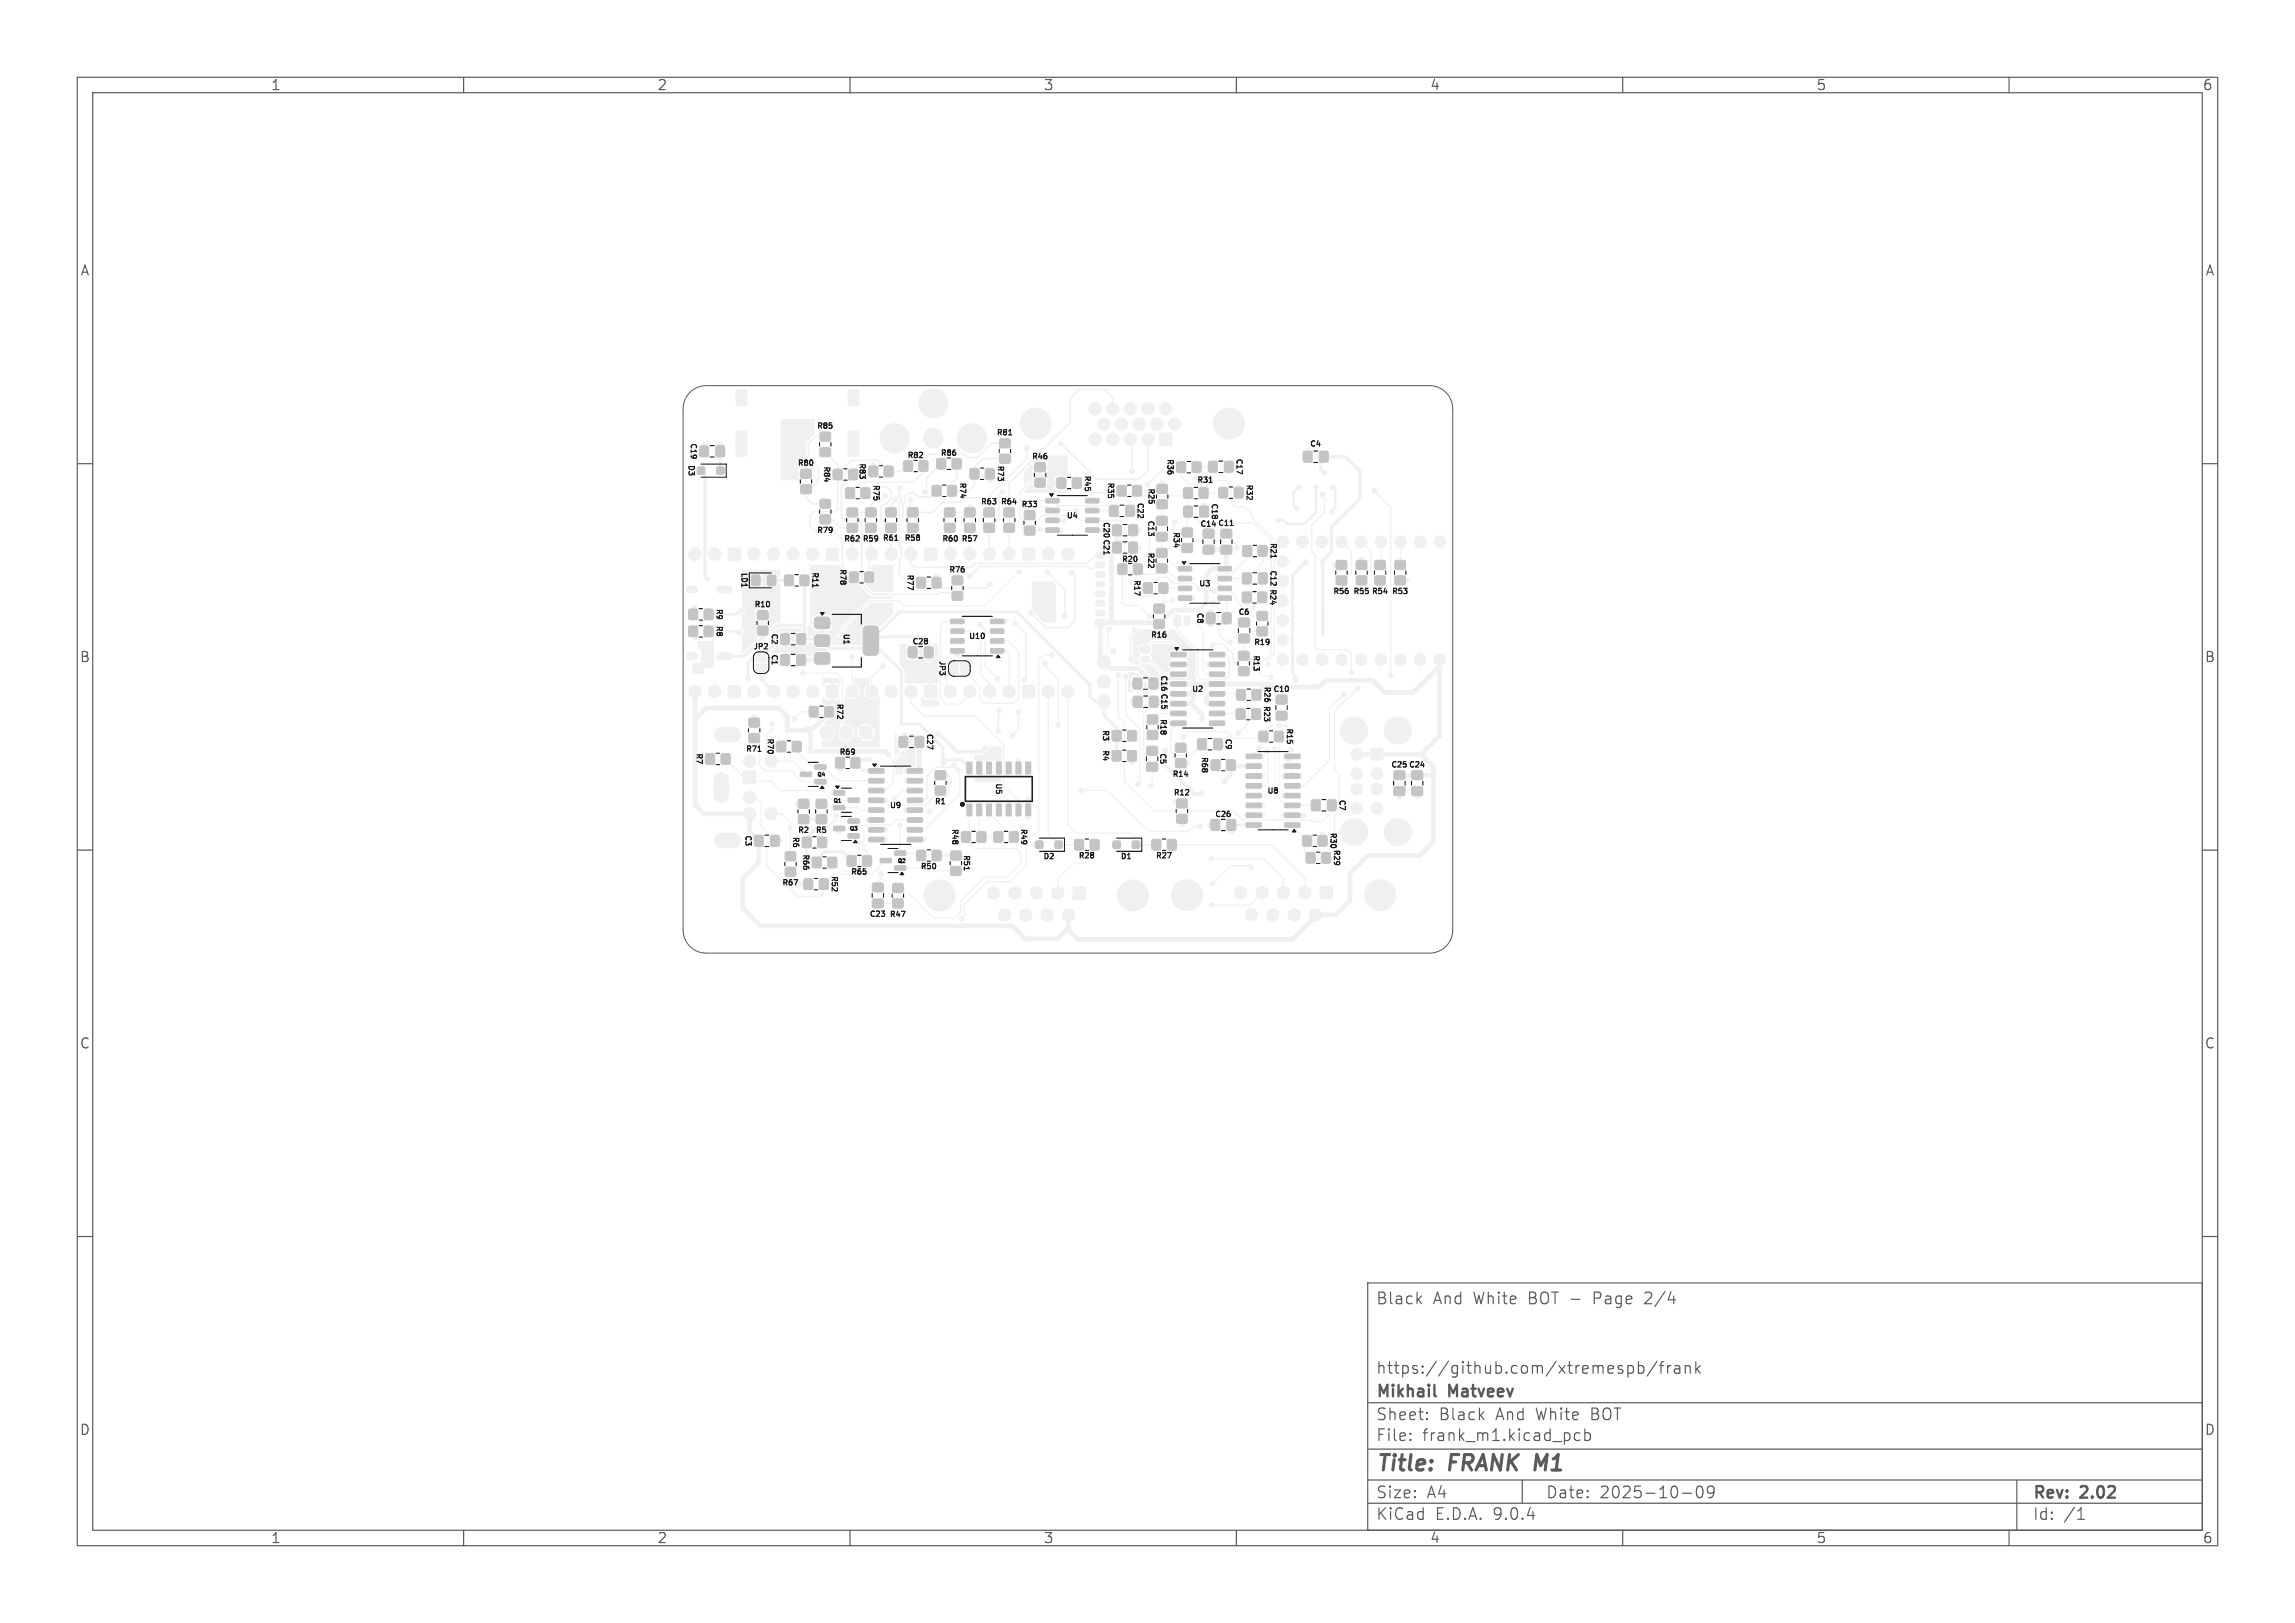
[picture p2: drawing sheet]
<svg xmlns="http://www.w3.org/2000/svg" width="297mm" height="210mm" viewBox="0 0 297 210" stroke-linecap="round" stroke-linejoin="round" font-family="sans-serif">
<defs><g id="words">
<g font-size="2.8" fill="#575757">
<text x="178" y="190.9">Title:</text>
<text x="187.7" y="190.9">FRANK M1</text>
</g>
<g font-size="2.1" fill="#575757">
<text x="178" y="169">Black</text>
<text x="185.4" y="169">And</text>
<text x="190.7" y="169">White</text>
<text x="198" y="169">BOT -</text>
<text x="206.6" y="169">Page</text>
<text x="213.4" y="169">2/4</text>
<text x="178" y="178">https://github.com/xtremespb/frank</text>
<text x="178" y="184">Sheet:</text>
<text x="178" y="181.2">Mikhail</text>
<text x="186.2" y="184">Black</text>
<text x="187.6" y="181.2">Matveev</text>
<text x="193.7" y="184">And</text>
<text x="199" y="184">White</text>
<text x="206.2" y="184">BOT</text>
<text x="178" y="186.7">File:</text>
<text x="184.1" y="186.7">frank_m1.kicad_pcb</text>
<text x="178" y="196.9">KiCad</text>
<text x="178" y="194.1">Size:</text>
<text x="184.7" y="194.1">A4</text>
<text x="185.7" y="196.9">E.D.A.</text>
<text x="193.3" y="196.9">9.0.4</text>
<text x="200" y="194.1">Date:</text>
<text x="207" y="194.1">2025-10-09</text>
<text x="263" y="194.3">Rev:</text>
<text x="263" y="196.9">Id:</text>
<text x="267.1" y="196.9">/1</text>
<text x="269.4" y="194.3">2.02</text>
</g>
<g font-size="1.8" fill="#575757">
<text x="35" y="11.9">1</text>
<text x="85" y="11.9">2</text>
<text x="135" y="11.9">3</text>
<text x="185" y="11.9">4</text>
<text x="235" y="11.9">5</text>
<text x="285" y="11.9">6</text>
<text x="10.3" y="35.9">A</text>
<text x="285.4" y="35.9">A</text>
<text x="10.3" y="85.9">B</text>
<text x="285.3" y="85.9">B</text>
<text x="10.3" y="135.9">C</text>
<text x="285.3" y="135.9">C</text>
<text x="10.3" y="185.9">D</text>
<text x="285.3" y="185.9">D</text>
<text x="35" y="199.9">1</text>
<text x="85" y="199.9">2</text>
<text x="135" y="199.9">3</text>
<text x="185" y="199.9">4</text>
<text x="235" y="199.9">5</text>
<text x="285" y="199.9">6</text>
</g>
<g font-size="1">
<text x="89.2" y="57.2" transform="rotate(90 89.2 57.2)">C19</text>
<text x="105.6" y="55.7">R85</text>
<text x="111" y="59.8" transform="rotate(90 111 59.8)">R83</text>
<text x="117.3" y="59.5">R82</text>
<text x="121.6" y="59.2">R86</text>
<text x="128.9" y="56.5">R81</text>
<text x="133.4" y="59.6">R46</text>
<text x="150.9" y="59.3" transform="rotate(90 150.9 59.3)">R36</text>
<text x="159.8" y="59.2" transform="rotate(90 159.8 59.2)">C17</text>
<text x="169.4" y="58">C4</text>
<text x="88.9" y="60.1" transform="rotate(90 88.9 60.1)">D3</text>
<text x="103.1" y="60.5">R80</text>
<text x="106.4" y="60.2" transform="rotate(90 106.4 60.2)">R84</text>
<text x="112.8" y="62.6" transform="rotate(90 112.8 62.6)">R75</text>
<text x="124" y="62.3" transform="rotate(90 124 62.3)">R74</text>
<text x="126.8" y="65.5">R63</text>
<text x="128.9" y="60.1" transform="rotate(90 128.9 60.1)">R73</text>
<text x="129.4" y="65.5">R64</text>
<text x="132.1" y="65.8">R33</text>
<text x="140.2" y="61.4" transform="rotate(90 140.2 61.4)">R45</text>
<text x="143.2" y="62.3" transform="rotate(90 143.2 62.3)">R35</text>
<text x="147" y="64.9" transform="rotate(90 147 64.9)">C22</text>
<text x="148.4" y="63.1" transform="rotate(90 148.4 63.1)">R25</text>
<text x="154.8" y="62.7">R31</text>
<text x="156.6" y="65" transform="rotate(90 156.6 65)">C18</text>
<text x="161.1" y="62.6" transform="rotate(90 161.1 62.6)">R32</text>
<text x="105.6" y="69.2">R79</text>
<text x="109.1" y="70.3">R62</text>
<text x="111.5" y="70.3">R59</text>
<text x="114.1" y="70.2">R61</text>
<text x="117" y="70.2">R58</text>
<text x="121.8" y="70.3">R60</text>
<text x="124.3" y="70.3">R57</text>
<text x="137.9" y="67.3">U4</text>
<text x="142.6" y="67.4" transform="rotate(90 142.6 67.4)">C20 C21</text>
<text x="148.4" y="67.3" transform="rotate(90 148.4 67.3)">C13</text>
<text x="148.4" y="71.4" transform="rotate(90 148.4 71.4)">R22</text>
<text x="151.7" y="68.7" transform="rotate(90 151.7 68.7)">R34</text>
<text x="155.2" y="68.3">C14 C11</text>
<text x="164.2" y="70.1" transform="rotate(90 164.2 70.1)">R21</text>
<text x="95.8" y="74" transform="rotate(90 95.8 74)">LD1</text>
<text x="104.9" y="73.9" transform="rotate(90 104.9 73.9)">R11</text>
<text x="108.5" y="73.5" transform="rotate(90 108.5 73.5)">R78</text>
<text x="117.2" y="74.2" transform="rotate(90 117.2 74.2)">R77</text>
<text x="122.7" y="74.3">R76</text>
<text x="145.1" y="72.9">R20</text>
<text x="146.6" y="74.9" transform="rotate(90 146.6 74.9)">R17</text>
<text x="155.1" y="76.1">U3</text>
<text x="164.2" y="73.7" transform="rotate(90 164.2 73.7)">C12 R24</text>
<text x="172.4" y="77.1">R56</text>
<text x="175" y="77.1">R55 R54</text>
<text x="180" y="77.1">R53</text>
<text x="92.5" y="78.7" transform="rotate(90 92.5 78.7)">R9</text>
<text x="92.5" y="80.9" transform="rotate(90 92.5 80.9)">R8</text>
<text x="97.5" y="78.8">R10</text>
<text x="99.7" y="81.9" transform="rotate(90 99.7 81.9)">C2</text>
<text x="109" y="81.9" transform="rotate(90 109 81.9)">U1</text>
<text x="118" y="83.6">C28</text>
<text x="125.3" y="82.9">U10</text>
<text x="148.8" y="82.7">R16</text>
<text x="154.8" y="79.2" transform="rotate(90 154.8 79.2)">C8</text>
<text x="160.2" y="79.7">C6</text>
<text x="162.2" y="83.7">R19</text>
<text x="97.4" y="84.2">JP2</text>
<text x="99.7" y="84.6" transform="rotate(90 99.7 84.6)">C1</text>
<text x="121.4" y="85.4" transform="rotate(90 121.4 85.4)">JP3</text>
<text x="150.1" y="87.3" transform="rotate(90 150.1 87.3)">C16 C15</text>
<text x="154.2" y="89.7">U2</text>
<text x="162" y="84.7" transform="rotate(90 162 84.7)">R13</text>
<text x="163.4" y="88.7" transform="rotate(90 163.4 88.7)">R26</text>
<text x="164.7" y="89.7">C10</text>
<text x="99.1" y="95.4" transform="rotate(90 99.1 95.4)">R70</text>
<text x="108.1" y="90.9" transform="rotate(90 108.1 90.9)">R72</text>
<text x="119.8" y="94.8" transform="rotate(90 119.8 94.8)">C27</text>
<text x="142.5" y="94.4" transform="rotate(90 142.5 94.4)">R3</text>
<text x="150" y="92.9" transform="rotate(90 150 92.9)">R18</text>
<text x="158.4" y="95.5" transform="rotate(90 158.4 95.5)">C9</text>
<text x="163.4" y="91.2" transform="rotate(90 163.4 91.2)">R23</text>
<text x="166.3" y="94.1" transform="rotate(90 166.3 94.1)">R15</text>
<text x="89.9" y="97.4" transform="rotate(90 89.9 97.4)">R7</text>
<text x="96.4" y="97.5">R71</text>
<text x="108.5" y="97.9">R69</text>
<text x="128.7" y="101.2" transform="rotate(90 128.7 101.2)">U5</text>
<text x="142.5" y="97" transform="rotate(90 142.5 97)">R4</text>
<text x="149.9" y="97.4" transform="rotate(90 149.9 97.4)">C5</text>
<text x="151.6" y="100.7">R14</text>
<text x="155.3" y="97.8" transform="rotate(90 155.3 97.8)">R68</text>
<text x="179.9" y="99.5">C25 C24</text>
<text x="96.3" y="108" transform="rotate(90 96.3 108)">C3</text>
<text x="103.2" y="108">R2</text>
<text x="105.5" y="108">R5</text>
<text x="115.1" y="104.8">U9</text>
<text x="120.9" y="104.3">R1</text>
<text x="123" y="107.1" transform="rotate(90 123 107.1)">R48</text>
<text x="131.9" y="107.1" transform="rotate(90 131.9 107.1)">R49</text>
<text x="151.8" y="103.1">R12</text>
<text x="157.2" y="105.9">C26</text>
<text x="163.9" y="102.9">U8</text>
<text x="172" y="107.6" transform="rotate(90 172 107.6)">R30</text>
<text x="173.2" y="103.4" transform="rotate(90 173.2 103.4)">C7</text>
<text x="102.4" y="108.2" transform="rotate(90 102.4 108.2)">R6</text>
<text x="103.7" y="110.4" transform="rotate(90 103.7 110.4)">R66</text>
<text x="107.4" y="113.2" transform="rotate(90 107.4 113.2)">R52</text>
<text x="110" y="113.4">R65</text>
<text x="119" y="112.7">R50</text>
<text x="124.5" y="110.5" transform="rotate(90 124.5 110.5)">R51</text>
<text x="134.9" y="111.4">D2</text>
<text x="139.5" y="111.3">R28</text>
<text x="144.9" y="111.4">D1</text>
<text x="149.5" y="111.3">R27</text>
<text x="172.4" y="109.8" transform="rotate(90 172.4 109.8)">R29</text>
<text x="101.1" y="114.8">R67</text>
<text x="112.4" y="118.8">C23</text>
<text x="115" y="118.9">R47</text>
</g>
<g font-size=".7">
<text x="105.7" y="100.6">Q4</text>
<text x="107.8" y="104">Q1</text>
<text x="109.9" y="107.6">Q3</text>
<text x="116.1" y="111.8">Q2</text>
</g>
</g></defs>
<g fill="#f0f0f0" stroke="#f0f0f0" stroke-width=".13">
<path d="M147.6 83.7l1.2-.1 .1 .2v.6l-.2 .1h-1.1l-.1-.2z"/>
<path d="M177.4 96.9h1.5v1.5h-1.5z"/>
<path d="M170.8 114.7h1.6v1.6h-1.6z"/>
<path d="M152 79.7l.6-.1 .2 .1v1.1l-.1 .2h-.6l-.2-.1z"/>
<path d="M94.3 71h1.5v1.4h-1.5z"/>
<path d="M107 71h1.5v1.4h-1.5z"/>
<path d="M119.7 71h1.5v1.4h-1.5z"/>
<path d="M132.4 71h1.5v1.4h-1.5z"/>
<path d="M132.4 88.7h1.5v1.5h-1.5z"/>
<path d="M119.7 88.7h1.5v1.5h-1.5z"/>
<path d="M107 88.7h1.5v1.5h-1.5z"/>
<path d="M94.3 88.7h1.5v1.5h-1.5z"/>
<path d="M95.3 55.9l.2-.1h.8l.2 .1 .1 .1 .1 2.7-.1 .2-.2 .2h-.9l-.2-.3z"/>
<path d="M95.3 50.6l.3-.2h.8l.2 .2 .1 1.6-.2 .3h-.9l-.3-.1z"/>
<path d="M109.9 50.5l.9-.1 .3 .2 .1 1.6-.2 .3h-.9l-.3-.1v-1.6z"/>
<path d="M109.8 55.9l.2-.1h.8l.2 .1 .1 .1 .1 2.7-.1 .2-.2 .2h-.9l-.2-.3z"/>
<path d="M150.1 56.1h1.6v1.6h-1.6z"/>
<path d="M96.2 99.8h1.6v1.6h-1.6z"/>
<path d="M141.8 80.2l1.2-.1 .1 .3v.5l-.2 .1h-1.1l-.1-.2z"/>
<path d="M138.9 114.8h1.6v1.6h-1.6z"/>
<path d="M162.9 70.7l.2-.1 .8 .1 .1 .2-.1 1-.1 .1-.9-.1-.1-.1z"/>
<path d="M160.9 70.7l.2-.1 .8 .1 .1 .2-.1 1-.1 .1-.9-.1-.1-.1z"/>
<path d="M109.8 107.9h1.3l.1 .1v.4l-.1 .1-1.3-.1-.1-.1z"/>
<path d="M109.8 106h1.3l.1 .1v.4l-.1 .1-1.3-.1-.1-.1z"/>
<path d="M107.9 106.9h1.3l.1 .2v.3l-.1 .1h-1.2l-.1-.1z"/>
<path d="M139.1 108.7l.2-.1 .9 .1v.2v1l-.2 .1-.9-.1-.1-.1z"/>
<path d="M141.1 108.7l.2-.1 .9 .1v.2v1l-.2 .1-.9-.1-.1-.1z"/>
<path d="M113 116.4l.1-.1 1.2 .1v.2v.8l-.2 .1-1.1-.1-.1-.2z"/>
<path d="M113 114.3l.1-.1 1.2 .1v.2v.8l-.2 .1-1.1-.1-.1-.1z"/>
<path d="M144 67.9h.2h.9v.2v1.2h-.2h-.9v-.2z"/>
<path d="M146.1 67.9h.2h.8l.1 .2-.1 1.2h-.1h-.9l-.1-.2z"/>
<path d="M152.3 103.4h.2h1.1l.1 .2-.1 .9-.2 .1-1.1-.1v-.2z"/>
<path d="M152.3 105.4h.2h1.1l.1 .2-.1 .9-.2 .1-1.1-.1v-.2z"/>
<path d="M130 65.8l.2-.1 1 .1 .1 .2-.1 .8-.1 .1-1.1-.1-.1-.1z"/>
<path d="M130 67.8l.2-.1 1 .1 .1 .2-.1 .8-.1 .1-1.1-.1-.1-.1z"/>
<path d="M171.1 110.4l.2-.1 .8 .1 .1 .2-.1 1-.1 .1-.9-.1-.1-.1z"/>
<path d="M169.1 110.4l.2-.1 .8 .1 .1 .2-.1 1-.1 .1-.9-.1-.1-.1z"/>
<path d="M165 94.7l.2-.1 .8 .1 .1 .2-.1 1-.1 .1-.9-.1-.1-.1z"/>
<path d="M163 94.7l.2-.1 .8 .1 .1 .2-.1 1-.1 .1-.9-.1-.1-.1z"/>
<path d="M156.8 106.1l.1-.1 .9 .1 .1 .2-.1 1.1-.2 .1-.8-.1-.1-.2z"/>
<path d="M158.8 106.1l.2-.1 .9 .1v.2v1.1l-.2 .1-.9-.1v-.2z"/>
<path d="M92.7 57.7h.2h.8l.1 .2-.1 1.2h-.2h-.8l-.1-.2z"/>
<path d="M90.6 57.7h.2h.8l.1 .2-.1 1.2h-.1h-.9l-.1-.2z"/>
<path d="M114.7 67.8l.2-.1 1 .1 .1 .2-.1 .8-.1 .1-1.1-.1-.1-.1z"/>
<path d="M114.7 65.8l.2-.1 1 .1 .1 .2-.1 .8-.1 .1-1.1-.1-.1-.1z"/>
<path d="M149.4 78.2h.2h1l.1 .2-.1 .9-.1 .1-1.1-.1-.1-.2z"/>
<path d="M149.4 80.2h.2h1l.1 .2-.1 .9-.1 .1-1.1-.1-.1-.2z"/>
<path d="M103.4 103.5l.2-.1 1 .1 .1 .2-.1 .8-.1 .1-1.1-.1-.1-.1z"/>
<path d="M103.4 105.5l.2-.1 1 .1 .1 .2-.1 .8-.1 .1-1.1-.1-.1-.1z"/>
<path d="M148 75.5l.2-.1 .9 .1 .1 .2-.1 1-.2 .1-.9-.1v-.1z"/>
<path d="M150 75.5l.2-.1 .9 .1 .1 .2-.1 1-.2 .1-.9-.1v-.1z"/>
<path d="M160 91.8l.2-.1 .9 .1 .1 .2-.1 1-.2 .1-.9-.1v-.1z"/>
<path d="M162 91.8l.2-.1 .9 .1 .1 .2-.1 1-.2 .1-.9-.1v-.1z"/>
<path d="M160.3 84.3h.2h1.1l.1 .2-.1 .9-.2 .1-1.1-.1v-.2z"/>
<path d="M160.3 86.3h.2h1.1l.1 .2-.1 .9-.2 .1-1.1-.1v-.2z"/>
<path d="M112.4 99.5h1.9l.1 .1v.4l-.1 .1-1.8-.1-.1-.1z"/>
<path d="M112.4 100.8l1.9-.1 .1 .2v.3l-.1 .1h-1.8l-.1-.1z"/>
<path d="M112.4 102h1.9l.1 .1v.4l-.1 .1h-1.8l-.1-.2z"/>
<path d="M112.4 103.3h1.9l.1 .1v.4l-.1 .1-1.8-.1-.1-.1z"/>
<path d="M112.4 104.6l1.9-.1 .1 .2v.3l-.1 .1h-1.8l-.1-.1z"/>
<path d="M112.4 105.8h1.9l.1 .2v.3l-.1 .1h-1.8l-.1-.1z"/>
<path d="M112.4 107.1h1.9l.1 .1v.4l-.1 .1h-1.8l-.1-.2z"/>
<path d="M112.4 108.4h1.9l.1 .1v.3l-.1 .1h-1.8l-.1-.1z"/>
<path d="M117.4 108.4h1.9l.1 .1v.3l-.1 .1h-1.8l-.1-.1z"/>
<path d="M117.4 107.1h1.9l.1 .1v.4l-.1 .1h-1.8l-.1-.2z"/>
<path d="M117.4 105.8h1.9l.1 .2v.3l-.1 .1h-1.8l-.1-.1z"/>
<path d="M117.4 104.6l1.9-.1 .1 .2v.3l-.1 .1h-1.8l-.1-.1z"/>
<path d="M117.4 103.3h1.9l.1 .1v.4l-.1 .1-1.8-.1-.1-.1z"/>
<path d="M117.4 102h1.9l.1 .1v.4l-.1 .1h-1.8l-.1-.2z"/>
<path d="M117.4 100.8l1.9-.1 .1 .2v.3l-.1 .1h-1.8l-.1-.1z"/>
<path d="M117.4 99.5h1.9l.1 .1v.4l-.1 .1-1.8-.1-.1-.1z"/>
<path d="M122.3 67.8l.2-.1 1 .1 .1 .2-.1 .8-.1 .1-1.1-.1-.1-.1z"/>
<path d="M122.3 65.8l.2-.1 1 .1 .1 .2-.1 .8-.1 .1-1.1-.1-.1-.1z"/>
<path d="M111.5 63.2l.2-.1 .8 .1 .1 .2-.1 1-.1 .1-.9-.1-.1-.1z"/>
<path d="M109.5 63.2l.2-.1 .8 .1 .1 .2-.1 1-.1 .1-.9-.1-.1-.1z"/>
<path d="M120.7 110.1l.2-.1 .8 .1 .1 .2-.1 1-.1 .1-.9-.1-.1-.1z"/>
<path d="M118.7 110.1l.2-.1 .8 .1 .1 .2-.1 1-.1 .1-.9-.1-.1-.1z"/>
<path d="M109.7 67.8l.2-.1 1 .1 .1 .2-.1 .8-.1 .1-1.1-.1-.1-.1z"/>
<path d="M109.7 65.8l.2-.1 1 .1 .1 .2-.1 .8-.1 .1-1.1-.1-.1-.1z"/>
<path d="M106.2 66.7l.2-.1 1 .1 .1 .2-.1 .8-.1 .1-1.1-.1-.1-.1z"/>
<path d="M106.2 64.7l.2-.1 1 .1 .1 .2-.1 .8-.1 .1-1.1-.1-.1-.1z"/>
<path d="M154.3 59.8h.2h.9l.1 .2-.1 1.1-.2 .1-.9-.1v-.2z"/>
<path d="M152.3 59.8h.2h.9l.1 .2-.1 1.1-.2 .1-.9-.1v-.2z"/>
<path d="M126.5 107.7l.2-.1 .8 .1 .1 .2-.1 1-.1 .1-.9-.1-.1-.1z"/>
<path d="M124.5 107.7l.2-.1 .8 .1 .1 .2-.1 1-.1 .1-.9-.1-.1-.1z"/>
<path d="M136.6 108.9l.2-.1 .6 .1 .1 .2-.1 .6-.1 .1-.7-.1-.1-.1z"/>
<path d="M134.1 108.9l.2-.1 .6 .1 .1 .2-.1 .6-.1 .1-.7-.1-.1-.1z"/>
<path d="M151.5 84.4h1.9l.1 .2v.3l-.1 .1h-1.8l-.1-.1z"/>
<path d="M151.5 85.7h1.9l.1 .1v.4l-.1 .1h-1.8l-.1-.2z"/>
<path d="M151.5 87h1.9l.1 .1v.3l-.1 .1h-1.8l-.1-.1z"/>
<path d="M151.5 88.3l1.9-.1 .1 .2v.3l-.1 .1h-1.8l-.1-.1z"/>
<path d="M151.5 89.5h1.9l.1 .1v.4l-.1 .1h-1.8l-.1-.2z"/>
<path d="M151.5 90.8h1.9l.1 .1v.4l-.1 .1-1.8-.1-.1-.1z"/>
<path d="M151.5 92.1l1.9-.1 .1 .2v.3l-.1 .1h-1.8l-.1-.1z"/>
<path d="M151.5 93.3h1.9l.1 .1v.4l-.1 .1h-1.8l-.1-.2z"/>
<path d="M156.5 93.3h1.9l.1 .1v.4l-.1 .1h-1.8l-.1-.2z"/>
<path d="M156.5 92.1l1.9-.1 .1 .2v.3l-.1 .1h-1.8l-.1-.1z"/>
<path d="M156.5 90.8h1.9l.1 .1v.4l-.1 .1-1.8-.1-.1-.1z"/>
<path d="M156.5 89.5h1.9l.1 .1v.4l-.1 .1h-1.8l-.1-.2z"/>
<path d="M156.5 88.3l1.9-.1 .1 .2v.3l-.1 .1h-1.8l-.1-.1z"/>
<path d="M156.5 87h1.9l.1 .1v.3l-.1 .1h-1.8l-.1-.1z"/>
<path d="M156.5 85.7h1.9l.1 .1v.4l-.1 .1h-1.8l-.1-.2z"/>
<path d="M156.5 84.4h1.9l.1 .2v.3l-.1 .1h-1.8l-.1-.1z"/>
<path d="M108.2 98.1l.2-.1 .8 .1 .1 .2-.1 1-.1 .1-.9-.1-.1-.1z"/>
<path d="M110.2 98.1l.2-.1 .8 .1 .1 .2-.1 1-.1 .1-.9-.1-.1-.1z"/>
<path d="M117 59.7l.2-.1 .8 .1 .1 .2-.1 1-.1 .1-.9-.1-.1-.1z"/>
<path d="M119 59.7l.2-.1 .8 .1 .1 .2-.1 1-.1 .1-.9-.1-.1-.1z"/>
<path d="M156.8 98.4l.2-.1 .8 .1 .1 .2-.1 1-.1 .1-.9-.1-.1-.1z"/>
<path d="M158.8 98.4l.2-.1 .8 .1 .1 .2-.1 1-.1 .1-.9-.1-.1-.1z"/>
<path d="M162.7 79.2l.2-.1 1.1 .1 .1 .2-.1 .8-.2 .1-1.1-.1v-.1z"/>
<path d="M162.7 81.2l.2-.1 1.1 .1 .1 .2-.1 .8-.2 .1-1.1-.1v-.1z"/>
<path d="M106.8 91.5l.2-.1 .8 .1 .1 .2-.1 1-.1 .1-.9-.1-.1-.1z"/>
<path d="M104.8 91.5l.2-.1 .8 .1 .1 .2-.1 1-.1 .1-.9-.1-.1-.1z"/>
<path d="M124.9 67.8l.2-.1 1 .1 .1 .2-.1 .8-.1 .1-1.1-.1-.1-.1z"/>
<path d="M124.9 65.8l.2-.1 1 .1 .1 .2-.1 .8-.1 .1-1.1-.1-.1-.1z"/>
<path d="M107.9 60.8l.2-.1 .8 .1 .1 .2-.1 1-.1 .1-.9-.1-.1-.1z"/>
<path d="M109.9 60.8l.2-.1 .8 .1 .1 .2-.1 1-.1 .1-.9-.1-.1-.1z"/>
<path d="M152.5 73.3h1.6l.1 .1v.4l-.1 .1h-1.5l-.1-.2z"/>
<path d="M152.5 74.6h1.6l.1 .1v.4l-.1 .1-1.5-.1-.1-.1z"/>
<path d="M152.5 75.9l1.6-.1 .1 .2v.3l-.1 .1h-1.5l-.1-.1z"/>
<path d="M152.5 77.1h1.6l.1 .2v.3l-.1 .1h-1.5l-.1-.1z"/>
<path d="M157.7 77.1h1.6l.1 .2v.3l-.2 .1h-1.5l-.1-.1z"/>
<path d="M157.7 75.9l1.6-.1 .1 .2v.3l-.2 .1h-1.5l-.1-.1z"/>
<path d="M157.7 74.6h1.6l.1 .1v.4l-.2 .1-1.5-.1-.1-.1z"/>
<path d="M157.7 73.3h1.6l.1 .1v.4l-.2 .1h-1.5l-.1-.2z"/>
<path d="M148.5 98.7l.1-.1 1.2 .1v.2v.8l-.2 .1-1.1-.1-.1-.1z"/>
<path d="M148.5 96.6h.1h1.2v.2v.9h-.2h-1.1l-.1-.2z"/>
<path d="M155.8 68.5h.1h1.2v.2v.9h-.2h-1.1l-.1-.2z"/>
<path d="M155.8 70.6l.1-.1 1.2 .1v.2v.8l-.2 .1-1.1-.1-.1-.1z"/>
<path d="M173 74.6l.2-.1 1 .1 .1 .2-.1 .8-.1 .1-1.1-.1-.1-.1z"/>
<path d="M173 72.6l.2-.1 1 .1 .1 .2-.1 .8-.1 .1-1.1-.1-.1-.1z"/>
<path d="M127.6 60.7l.2-.1 .8 .1 .1 .2-.1 1-.1 .1-.9-.1-.1-.1z"/>
<path d="M125.6 60.7l.2-.1 .8 .1 .1 .2-.1 1-.1 .1-.9-.1-.1-.1z"/>
<path d="M123.1 110.2l.2-.1 1 .1 .1 .2-.1 .8-.1 .1-1.1-.1-.1-.1z"/>
<path d="M123.1 112.2l.2-.1 1 .1 .1 .2-.1 .8-.1 .1-1.1-.1-.1-.1z"/>
<path d="M144 97.2l.2-.1 .8 .1 .1 .2-.1 1-.1 .1-.9-.1-.1-.1z"/>
<path d="M146 97.2l.2-.1 .8 .1 .1 .2-.1 1-.1 .1-.9-.1-.1-.1z"/>
<path d="M128.2 84l1.6-.1 .1 .2v.3l-.1 .1h-1.5l-.1-.1z"/>
<path d="M128.2 82.7h1.6l.1 .1v.3l-.1 .1h-1.5l-.1-.1z"/>
<path d="M128.2 81.4h1.6l.1 .1v.4l-.1 .1h-1.5l-.1-.2z"/>
<path d="M128.2 80.1h1.6l.1 .2v.3l-.1 .1h-1.5l-.1-.1z"/>
<path d="M123.1 80.1h1.6l.1 .2v.3l-.2 .1h-1.5l-.1-.1z"/>
<path d="M123.1 81.4h1.6l.1 .1v.4l-.2 .1h-1.5l-.1-.2z"/>
<path d="M123.1 82.7h1.6l.1 .1v.3l-.2 .1h-1.5l-.1-.1z"/>
<path d="M123.1 84l1.6-.1 .1 .2v.3l-.2 .1h-1.5l-.1-.1z"/>
<path d="M162.1 89.3l.2-.1 .8 .1 .1 .2-.1 1-.1 .1-.9-.1-.1-.1z"/>
<path d="M160.1 89.3l.2-.1 .8 .1 .1 .2-.1 1-.1 .1-.9-.1-.1-.1z"/>
<path d="M168.6 108.2l.2-.1 .9 .1 .1 .2-.1 1-.2 .1-.9-.1v-.1z"/>
<path d="M170.6 108.2l.2-.1 .9 .1 .1 .2-.1 1-.2 .1-.9-.1v-.1z"/>
<path d="M165.2 92.1l.2-.1 1.1 .1 .1 .2-.1 .8-.2 .1-1.1-.1-.1-.2z"/>
<path d="M165.2 90l.2-.1 1.1 .1 .1 .2-.1 .8-.2 .1-1.1-.1-.1-.1z"/>
<path d="M143.6 65.4h.2h.9v.2v1.2h-.2h-.9v-.2z"/>
<path d="M145.7 65.4h.2h.8l.1 .2-.1 1.2h-.1h-.9l-.1-.2z"/>
<path d="M92.8 60.5l.2-.1 .7 .1v.2v.6l-.2 .1-.7-.1-.1-.1z"/>
<path d="M90.3 60.5l.2-.1 .7 .1v.2v.6l-.2 .1-.7-.1-.1-.1z"/>
<path d="M134 59.9h.2h1l.1 .2-.1 .9-.1 .1-1.1-.1-.1-.2z"/>
<path d="M134 61.9h.2h1l.1 .2-.1 .9-.1 .1-1.1-.1-.1-.2z"/>
<path d="M130.7 107.7l.2-.1 .8 .1 .1 .2-.1 1-.1 .1-.9-.1-.1-.1z"/>
<path d="M128.7 107.7l.2-.1 .8 .1 .1 .2-.1 1-.1 .1-.9-.1-.1-.1z"/>
<path d="M97.7 108.1h.2h.8l.1 .2-.1 1.2h-.2h-.8l-.1-.2z"/>
<path d="M99.8 108.1h.1h.9l.1 .2-.1 1.2h-.2h-.8l-.1-.2z"/>
<path d="M152.2 96.2h.2h1l.1 .2-.1 .9-.1 .1-1.1-.1-.1-.2z"/>
<path d="M152.2 98.2h.2h1l.1 .2-.1 .9-.1 .1-1.1-.1-.1-.2z"/>
<path d="M146.6 108.9l.2-.1 .6 .1 .1 .2-.1 .6-.1 .1-.7-.1-.1-.1z"/>
<path d="M144.1 108.9l.2-.1 .6 .1 .1 .2-.1 .6-.1 .1-.7-.1-.1-.1z"/>
<path d="M123.3 74.6l.2-.1 1 .1 .1 .2-.1 .8-.1 .1-1.1-.1-.1-.1z"/>
<path d="M123.3 76.6l.2-.1 1 .1 .1 .2-.1 .8-.1 .1-1.1-.1-.1-.1z"/>
<path d="M180.5 99.8l.1-.1 1.2 .1v.2v.8l-.2 .1-1.1-.1-.1-.2z"/>
<path d="M180.5 101.9l.1-.1 1.2 .1v.1v.9l-.2 .1-1.1-.1-.1-.2z"/>
<path d="M100.6 96l.2-.1 .8 .1 .1 .2-.1 1-.1 .1-.9-.1-.1-.1z"/>
<path d="M102.6 96l.2-.1 .8 .1 .1 .2-.1 1-.1 .1-.9-.1-.1-.1z"/>
<path d="M120.7 62.9l.2-.1 .8 .1 .1 .2-.1 1-.1 .1-.9-.1-.1-.1z"/>
<path d="M122.7 62.9l.2-.1 .8 .1 .1 .2-.1 1-.1 .1-.9-.1-.1-.1z"/>
<path d="M178 72.6l.2-.1 1 .1 .1 .2-.1 .8-.1 .1-1.1-.1-.1-.1z"/>
<path d="M178 74.6l.2-.1 1 .1 .1 .2-.1 .8-.1 .1-1.1-.1-.1-.1z"/>
<path d="M149.7 71h.2h1.1l.1 .2-.1 .9-.2 .1-1.1-.1v-.2z"/>
<path d="M149.7 73h.2h1.1l.1 .2-.1 .9-.2 .1-1.1-.1v-.2z"/>
<path d="M153.2 63.2l.2-.1 .9 .1 .1 .2-.1 1-.2 .1-.9-.1v-.1z"/>
<path d="M155.2 63.2l.2-.1 .9 .1 .1 .2-.1 1-.2 .1-.9-.1v-.1z"/>
<path d="M119.7 83.7h.1h.9l.1 .2-.1 1.2h-.2h-.8l-.1-.2z"/>
<path d="M117.6 83.7h.2h.8l.1 .2-.1 1.2h-.2h-.8l-.1-.2z"/>
<path d="M112.5 60.4l.2-.1 .8 .1 .1 .2-.1 1-.1 .1-.9-.1-.1-.1z"/>
<path d="M114.5 60.4l.2-.1 .8 .1 .1 .2-.1 1-.1 .1-.9-.1-.1-.1z"/>
<path d="M115.8 112h1.3l.1 .2v.3l-.1 .1h-1.2l-.1-.1z"/>
<path d="M115.8 110.1h1.3l.1 .2v.3l-.1 .1h-1.2l-.1-.1z"/>
<path d="M113.9 111.1h1.4l.1 .1v.4l-.2 .1-1.2-.1-.1-.1z"/>
<path d="M97.8 85.9h1.5l-.1 .7-.1 .2-.3 .1h-.7l-.3-.3z"/>
<path d="M97.9 84.8l.3-.2h.7l.3 .3 .1 .7h-1.5v-.6z"/>
<path d="M112.1 67.8l.2-.1 1 .1 .1 .2-.1 .8-.1 .1-1.1-.1-.1-.1z"/>
<path d="M112.1 65.8l.2-.1 1 .1 .1 .2-.1 .8-.1 .1-1.1-.1-.1-.1z"/>
<path d="M120.7 74.8l.2-.1 .8 .1 .1 .2-.1 1-.1 .1-.9-.1-.1-.1z"/>
<path d="M118.7 74.8l.2-.1 .8 .1 .1 .2-.1 1-.1 .1-.9-.1-.1-.1z"/>
<path d="M175.6 74.6l.2-.1 1 .1 .1 .2-.1 .8-.1 .1-1.1-.1-.1-.1z"/>
<path d="M175.6 72.6l.2-.1 1 .1 .1 .2-.1 .8-.1 .1-1.1-.1-.1-.1z"/>
<path d="M169.8 103.5h.1h.9l.1 .2-.1 1.2h-.2h-.8l-.1-.2z"/>
<path d="M171.8 103.5h.2h.9v.2v1.2h-.2h-.9v-.2z"/>
<path d="M98.1 81.1l.2-.1 1 .1 .1 .2-.1 .8-.1 .1-1.1-.1-.1-.1z"/>
<path d="M98.1 79.1l.2-.1 1 .1 .1 .2-.1 .8-.1 .1-1.1-.1-.1-.1z"/>
<path d="M149.7 68.9h.2h1.1l.1 .2-.1 .9h-.2h-1.1l-.1-.2z"/>
<path d="M149.7 66.9l.2-.1 1.1 .1 .1 .1-.1 .9-.2 .1-1.1-.1-.1-.2z"/>
<path d="M135.4 64.5h1.6l.1 .1v.4l-.2 .1h-1.5l-.1-.2z"/>
<path d="M135.4 65.8h1.6l.1 .1v.4l-.2 .1-1.5-.1-.1-.1z"/>
<path d="M135.4 67.1l1.6-.1 .1 .2v.3l-.2 .1h-1.5l-.1-.1z"/>
<path d="M135.4 68.3h1.6l.1 .2v.3l-.2 .1h-1.5l-.1-.1z"/>
<path d="M140.5 68.3h1.6l.1 .2v.3l-.1 .1h-1.5l-.1-.1z"/>
<path d="M140.5 67.1l1.6-.1 .1 .2v.3l-.1 .1h-1.5l-.1-.1z"/>
<path d="M140.5 65.8h1.6l.1 .1v.4l-.1 .1-1.5-.1-.1-.1z"/>
<path d="M140.5 64.5h1.6l.1 .1v.4l-.1 .1h-1.5l-.1-.2z"/>
<path d="M101.7 112.3l.2-.1 1 .1 .1 .2-.1 .8-.1 .1-1.1-.1-.1-.1z"/>
<path d="M101.7 110.3l.2-.1 1 .1 .1 .2-.1 .8-.1 .1-1.1-.1-.1-.1z"/>
<path d="M116.4 95.3h.2h.8l.1 .2-.1 1.2h-.2h-.8l-.1-.2z"/>
<path d="M118.5 95.3h.1h.9l.1 .2-.1 1.2h-.2h-.8l-.1-.2z"/>
<path d="M109.7 110.8l.2-.1 .8 .1 .1 .2-.1 1-.1 .1-.9-.1-.1-.1z"/>
<path d="M111.7 110.8l.2-.1 .8 .1 .1 .2-.1 1-.1 .1-.9-.1-.1-.1z"/>
<path d="M107.9 102.3h1.3l.1 .2v.3l-.1 .1h-1.2l-.1-.1z"/>
<path d="M107.9 104.2h1.3l.1 .2v.3l-.1 .1h-1.2l-.1-.1z"/>
<path d="M109.8 103.3h1.3l.1 .1v.4l-.1 .1-1.3-.1-.1-.1z"/>
<path d="M125.1 104h.7v1.6h-.7z"/>
<path d="M126.4 104h.6v1.6h-.6z"/>
<path d="M127.7 104h.6v1.6h-.6z"/>
<path d="M128.9 104h.7v1.6h-.7z"/>
<path d="M130.2 104h.7v1.6h-.7z"/>
<path d="M131.5 104h.6v1.6h-.6z"/>
<path d="M132.7 104h.7v1.6h-.7z"/>
<path d="M132.7 98.6h.7v1.5h-.7z"/>
<path d="M131.5 98.6h.6v1.5h-.6z"/>
<path d="M130.2 98.6h.7v1.5h-.7z"/>
<path d="M128.9 98.6h.7v1.5h-.7z"/>
<path d="M127.7 98.6h.6v1.5h-.6z"/>
<path d="M126.4 98.6h.6v1.5h-.6z"/>
<path d="M125.1 98.6h.7v1.5h-.7z"/>
<path d="M103.7 60.8l.2-.1 1 .1 .1 .2-.1 .8-.1 .1-1.1-.1-.1-.1z"/>
<path d="M103.7 62.8l.2-.1 1 .1 .1 .2-.1 .8-.1 .1-1.1-.1-.1-.1z"/>
<path d="M101.6 74.5l.2-.1 .8 .1 .1 .2-.1 1-.1 .1-.9-.1-.1-.1z"/>
<path d="M103.6 74.5l.2-.1 .8 .1 .1 .2-.1 1-.1 .1-.9-.1-.1-.1z"/>
<path d="M105.2 111l.2-.1 .8 .1 .1 .2-.1 1-.1 .1-.9-.1-.1-.1z"/>
<path d="M107.2 111l.2-.1 .8 .1 .1 .2-.1 1-.1 .1-.9-.1-.1-.1z"/>
<path d="M103.9 108.4l.2-.1 .8 .1 .1 .2-.1 1-.1 .1-.9-.1-.1-.1z"/>
<path d="M105.9 108.4l.2-.1 .8 .1 .1 .2-.1 1-.1 .1-.9-.1-.1-.1z"/>
<path d="M160.4 82.1l.1-.1 1.2 .1v.2v.8l-.2 .1-1.1-.1-.1-.1z"/>
<path d="M160.4 80h.1h1.2v.2v.9h-.2h-1.1l-.1-.2z"/>
<path d="M157.8 63.1h.2h.8l.1 .2-.1 1.1-.1 .1-.9-.1-.1-.2z"/>
<path d="M159.8 63.1h.2h.8l.1 .2-.1 1.1-.1 .1-.9-.1-.1-.2z"/>
<path d="M127.4 65.8l.2-.1 1 .1 .1 .2-.1 .8-.1 .1-1.1-.1-.1-.1z"/>
<path d="M127.4 67.8l.2-.1 1 .1 .1 .2-.1 .8-.1 .1-1.1-.1-.1-.1z"/>
<path d="M149.8 62.7h.2h1l.1 .2-.1 .9-.1 .1-1.1-.1-.1-.2z"/>
<path d="M149.8 64.7h.2h1l.1 .2-.1 .9-.1 .1-1.1-.1-.1-.2z"/>
<path d="M148.8 87.8l.1-.1 .9 .1 .1 .2-.1 1.1-.2 .1-.8-.1-.1-.2z"/>
<path d="M146.7 87.8l.2-.1 .8 .1 .1 .2-.1 1.1-.2 .1-.8-.1-.1-.2z"/>
<path d="M129.4 56.8h.2h1.1l.1 .2-.1 .9-.2 .1-1.1-.1v-.2z"/>
<path d="M129.4 58.8h.2h1.1l.1 .2-.1 .9-.2 .1-1.1-.1v-.2z"/>
<path d="M166.3 106.5h1.9l.1 .1-.1 .4-.1 .1-1.8-.1v-.1z"/>
<path d="M166.3 105.2h1.9l.1 .1-.1 .4-.1 .1h-1.8v-.2z"/>
<path d="M166.3 104l1.9-.1 .1 .2-.1 .3-.1 .1h-1.8v-.1z"/>
<path d="M166.3 102.7h1.9l.1 .1-.1 .4-.1 .1-1.8-.1v-.1z"/>
<path d="M166.3 101.4h1.9l.1 .1-.1 .4-.1 .1h-1.8v-.2z"/>
<path d="M166.3 100.2l1.9-.1 .1 .2-.1 .3-.1 .1h-1.8v-.1z"/>
<path d="M166.3 98.9h1.9l.1 .1-.1 .3-.1 .1h-1.8v-.1z"/>
<path d="M166.3 97.6h1.9l.1 .1-.1 .4-.1 .1h-1.8v-.2z"/>
<path d="M161.3 97.6h1.9l.1 .1-.1 .4-.1 .1h-1.8v-.2z"/>
<path d="M161.3 98.9h1.9l.1 .1-.1 .3-.1 .1h-1.8v-.1z"/>
<path d="M161.3 100.2l1.9-.1 .1 .2-.1 .3-.1 .1h-1.8v-.1z"/>
<path d="M161.3 101.4h1.9l.1 .1-.1 .4-.1 .1h-1.8v-.2z"/>
<path d="M161.3 102.7h1.9l.1 .1-.1 .4-.1 .1-1.8-.1v-.1z"/>
<path d="M161.3 104l1.9-.1 .1 .2-.1 .3-.1 .1h-1.8v-.1z"/>
<path d="M161.3 105.2h1.9l.1 .1-.1 .4-.1 .1h-1.8v-.2z"/>
<path d="M161.3 106.5h1.9l.1 .1-.1 .4-.1 .1-1.8-.1v-.1z"/>
<path d="M105.5 80l.3-.1h1.4l.2 .3-.1 1-.3 .2-1.4-.1-.2-.3z"/>
<path d="M105.5 82.3l.3-.1h1.4l.2 .3-.1 1-.3 .2-1.4-.1-.2-.3z"/>
<path d="M111.8 81.1l.3-.1h1.1l.2 .1 .2 .2 .1 3-.1 .2-.2 .2-1.3 .1-.3-.3-.1-3z"/>
<path d="M105.5 84.6l.3-.1h1.4l.2 .3-.1 1-.3 .2-1.4-.1-.2-.3z"/>
<path d="M89.2 81.1l.2-.1 .8 .1 .1 .2-.1 1-.1 .1-.9-.1-.1-.1z"/>
<path d="M91.2 81.1l.2-.1 .8 .1 .1 .2-.1 1-.1 .1-.9-.1-.1-.1z"/>
<path d="M148.8 90.1h.2h.8l.1 .2-.1 1.2h-.2h-.8l-.1-.2z"/>
<path d="M146.7 90.1h.2h.8l.1 .2-.1 1.2h-.1h-.9l-.1-.2z"/>
<path d="M124.3 85.8h.7l.3 .3v.7l-.1 .3-.2 .1-.7 .1z"/>
<path d="M123.2 85.9l.2-.1h.6v1.5l-.7-.1-.3-.3v-.7z"/>
<path d="M123.3 59.4l.2-.1 .8 .1 .1 .2-.1 1-.1 .1-.9-.1-.1-.1z"/>
<path d="M121.3 59.4l.2-.1 .8 .1 .1 .2-.1 1-.1 .1-.9-.1-.1-.1z"/>
<path d="M160.8 74.2l.2-.1 .9 .1v.2v1.1l-.2 .1-.9-.1v-.2z"/>
<path d="M162.9 74.2l.2-.1 .8 .1 .1 .2-.1 1.1-.1 .1-.9-.1-.1-.2z"/>
<path d="M153.2 65.5h.2h.9v.2v1.2h-.2h-.9v-.2z"/>
<path d="M155.3 65.5h.2h.8l.1 .2-.1 1.2h-.1h-.9l-.1-.2z"/>
<path d="M168.7 58.4h.2h.8l.1 .2-.1 1.2h-.1h-.9l-.1-.2z"/>
<path d="M170.8 58.4h.2h.8l.1 .2-.1 1.2h-.2h-.8l-.1-.2z"/>
<path d="M105.5 100.9h1.3l.1 .1v.4l-.1 .1-1.3-.1-.1-.1z"/>
<path d="M105.5 99h1.3l.1 .1v.4l-.1 .1-1.3-.1-.1-.1z"/>
<path d="M103.6 99.9h1.3l.1 .2v.3l-.1 .1h-1.2l-.1-.1z"/>
<path d="M148.5 92.6l.2-.1 1.1 .1 .1 .2-.1 .8-.2 .1-1.1-.1v-.1z"/>
<path d="M148.5 94.6l.2-.1 1.1 .1 .1 .2-.1 .8-.2 .1-1.1-.1v-.1z"/>
<path d="M156.4 59.7h.2h.9v.2v1.2h-.2h-.9v-.2z"/>
<path d="M158.5 59.7h.2h.8l.1 .2-.1 1.2h-.1h-.9l-.1-.2z"/>
<path d="M121.1 101.8l.2-.1 1 .1 .1 .2-.1 .8-.1 .1-1.1-.1-.1-.1z"/>
<path d="M121.1 99.8l.2-.1 1 .1 .1 .2-.1 .8-.1 .1-1.1-.1-.1-.1z"/>
<path d="M138.8 61.9l.2-.1 .9 .1 .1 .2-.1 1-.2 .1-.9-.1v-.1z"/>
<path d="M136.8 61.9l.2-.1 .9 .1 .1 .2-.1 1-.2 .1-.9-.1v-.1z"/>
<path d="M89.2 78.9l.2-.1 .8 .1 .1 .2-.1 1-.1 .1-.9-.1-.1-.1z"/>
<path d="M91.2 78.9l.2-.1 .8 .1 .1 .2-.1 1-.1 .1-.9-.1-.1-.1z"/>
<path d="M106.2 56l.2-.1 1 .1 .1 .2-.1 .8-.1 .1-1.1-.1-.1-.1z"/>
<path d="M106.2 58l.2-.1 1 .1 .1 .2-.1 .8-.1 .1-1.1-.1-.1-.1z"/>
<path d="M155 95.6h.2h.9v.2v1.2h-.2h-.9v-.2z"/>
<path d="M157.1 95.6h.2h.8l.1 .2-.1 1.2h-.1h-.9l-.1-.2z"/>
<path d="M153 70.4l.2-.1 1.1 .1 .1 .2-.1 .8-.2 .1-1.1-.1v-.1z"/>
<path d="M153 68.4l.2-.1 1.1 .1 .1 .2-.1 .8-.2 .1-1.1-.1v-.1z"/>
<path d="M146.6 62.9l.2-.1 .9 .1 .1 .2-.1 1-.2 .1-.9-.1v-.1z"/>
<path d="M144.6 62.9l.2-.1 .9 .1 .1 .2-.1 1-.2 .1-.9-.1v-.1z"/>
<path d="M104.1 113.8l.2-.1 .8 .1 .1 .2-.1 1-.1 .1-.9-.1-.1-.1z"/>
<path d="M106.1 113.8l.2-.1 .8 .1 .1 .2-.1 1-.1 .1-.9-.1-.1-.1z"/>
<path d="M97.3 74.5l.2-.1 .8 .1 .1 .2-.1 1-.2 .1-.8-.1-.1-.1z"/>
<path d="M99.4 74.5l.1-.1 .9 .1v.2v1l-.2 .1-.8-.1-.1-.1z"/>
<path d="M158.1 68.5h.1h1.2v.2v.9h-.2h-1.1l-.1-.2z"/>
<path d="M158.1 70.6l.1-.1 1.2 .1v.2v.8l-.2 .1-1.1-.1-.1-.1z"/>
<path d="M117.5 67.8l.2-.1 1 .1 .1 .2-.1 .8-.1 .1-1.1-.1-.1-.1z"/>
<path d="M117.5 65.8l.2-.1 1 .1 .1 .2-.1 .8-.1 .1-1.1-.1-.1-.1z"/>
<path d="M132.6 66.1h.2h1.1l.1 .2-.1 .9-.2 .1-1.1-.1v-.2z"/>
<path d="M132.6 68.1h.2h1.1l.1 .2-.1 .9-.2 .1-1.1-.1v-.2z"/>
<path d="M105.7 105.5l.2-.1 1 .1 .1 .2-.1 .8-.1 .1-1.1-.1-.1-.1z"/>
<path d="M105.7 103.5l.2-.1 1 .1 .1 .2-.1 .8-.1 .1-1.1-.1-.1-.1z"/>
<path d="M112 74.1l.2-.1 .8 .1 .1 .2-.1 1-.1 .1-.9-.1-.1-.1z"/>
<path d="M110 74.1l.2-.1 .8 .1 .1 .2-.1 1-.1 .1-.9-.1-.1-.1z"/>
<path d="M103.2 84.7h.1h.9l.1 .2-.1 1.2h-.2h-.8l-.1-.2z"/>
<path d="M101.1 84.7h.2h.8l.1 .2-.1 1.2h-.2h-.8l-.1-.2z"/>
<path d="M180.6 72.6l.2-.1 1 .1 .1 .2-.1 .8-.1 .1-1.1-.1-.1-.1z"/>
<path d="M180.6 74.6l.2-.1 1 .1 .1 .2-.1 .8-.1 .1-1.1-.1-.1-.1z"/>
<path d="M97 93l.2-.1 1 .1 .1 .2-.1 .8-.1 .1-1.1-.1-.1-.1z"/>
<path d="M97 95l.2-.1 1 .1 .1 .2-.1 .8-.1 .1-1.1-.1-.1-.1z"/>
<path d="M144 94.6l.2-.1 .8 .1 .1 .2-.1 1-.1 .1-.9-.1-.1-.1z"/>
<path d="M146 94.6l.2-.1 .8 .1 .1 .2-.1 1-.1 .1-.9-.1-.1-.1z"/>
<path d="M103.2 82h.1h.9l.1 .2-.1 1.2h-.2h-.8l-.1-.2z"/>
<path d="M101.1 82h.2h.8l.1 .2-.1 1.2h-.2h-.8l-.1-.2z"/>
<path d="M149.1 108.7l.2-.1 .9 .1v.2v1l-.2 .1-.9-.1-.1-.1z"/>
<path d="M151.1 108.7l.2-.1 .9 .1v.2v1l-.2 .1-.9-.1-.1-.1z"/>
<path d="M91.4 97.6l.2-.1 .8 .1 .1 .2-.1 1-.1 .1-.9-.1-.1-.1z"/>
<path d="M93.4 97.6l.2-.1 .8 .1 .1 .2-.1 1-.1 .1-.9-.1-.1-.1z"/>
<path d="M144 70.2l.2-.1 .9 .1v.2v1.1l-.2 .1-.9-.1v-.2z"/>
<path d="M146.1 70.2l.2-.1 .8 .1 .1 .2-.1 1.1-.1 .1-.9-.1-.1-.2z"/>
<path d="M115.6 114.4l.2-.1 1 .1 .1 .2-.1 .8-.1 .1-1.1-.1-.1-.1z"/>
<path d="M115.6 116.4l.2-.1 1 .1 .1 .2-.1 .8-.1 .1-1.1-.1-.1-.1z"/>
<path d="M182.8 99.8l.1-.1 1.2 .1v.2v.8l-.2 .1-1.1-.1-.1-.2z"/>
<path d="M182.8 101.9l.1-.1 1.2 .1v.1v.9l-.2 .1-1.1-.1-.1-.2z"/>
<path d="M146.7 73h.2h.9l.1 .2-.1 1.1-.2 .1-.9-.1v-.2z"/>
<path d="M144.7 73h.2h.9l.1 .2-.1 1.1-.2 .1-.9-.1v-.2z"/>
<path d="M160.8 76.7l.2-.1 .9 .1 .1 .2-.1 1-.2 .1-.9-.1v-.1z"/>
<path d="M162.8 76.7l.2-.1 .9 .1 .1 .2-.1 1-.2 .1-.9-.1v-.1z"/>
<path d="M156.2 79.3h.1h.9l.1 .2-.1 1.2h-.2h-.8l-.1-.2z"/>
<path d="M158.2 79.3h.2h.9v.2v1.2h-.2h-.9v-.2z"/>
<circle cx="178.2" cy="100.1" r=".75"/>
<circle cx="178.2" cy="102.1" r=".75"/>
<circle cx="178.2" cy="104.6" r=".75"/>
<circle cx="175.6" cy="97.6" r=".75"/>
<circle cx="175.6" cy="100.1" r=".75"/>
<circle cx="175.6" cy="102.1" r=".75"/>
<circle cx="175.6" cy="104.6" r=".75"/>
<circle cx="180.9" cy="94.5" r="1.75"/>
<circle cx="180.9" cy="107.7" r="1.75"/>
<circle cx="175.2" cy="94.5" r="1.75"/>
<circle cx="175.2" cy="107.7" r="1.75"/>
<circle cx="168.9" cy="115.5" r=".8"/>
<circle cx="166.1" cy="115.5" r=".8"/>
<circle cx="163.3" cy="115.5" r=".8"/>
<circle cx="160.6" cy="115.5" r=".8"/>
<circle cx="170.3" cy="118.4" r=".8"/>
<circle cx="167.5" cy="118.4" r=".8"/>
<circle cx="178.6" cy="115.8" r="2"/>
<circle cx="164.7" cy="118.4" r=".8"/>
<circle cx="153.6" cy="115.8" r="2"/>
<circle cx="161.9" cy="118.4" r=".8"/>
<circle cx="112.1" cy="94.8" r=".85"/>
<circle cx="109.5" cy="94.8" r=".85"/>
<circle cx="107" cy="94.8" r=".85"/>
<circle cx="186.3" cy="70.1" r=".75"/>
<circle cx="183.8" cy="70.1" r=".75"/>
<circle cx="181.2" cy="70.1" r=".75"/>
<circle cx="178.7" cy="70.1" r=".75"/>
<circle cx="176.2" cy="70.1" r=".75"/>
<circle cx="173.6" cy="70.1" r=".75"/>
<circle cx="171.1" cy="70.1" r=".75"/>
<circle cx="168.5" cy="70.1" r=".75"/>
<circle cx="166" cy="70.1" r=".75"/>
<circle cx="166" cy="72.6" r=".75"/>
<circle cx="166" cy="75.2" r=".75"/>
<circle cx="166" cy="77.7" r=".75"/>
<circle cx="166" cy="80.3" r=".75"/>
<circle cx="166" cy="82.8" r=".75"/>
<circle cx="166" cy="85.3" r=".75"/>
<circle cx="168.5" cy="85.3" r=".75"/>
<circle cx="171.1" cy="85.3" r=".75"/>
<circle cx="173.6" cy="85.3" r=".75"/>
<circle cx="176.2" cy="85.3" r=".75"/>
<circle cx="178.7" cy="85.3" r=".75"/>
<circle cx="181.2" cy="85.3" r=".75"/>
<circle cx="183.8" cy="85.3" r=".75"/>
<circle cx="186.3" cy="85.3" r=".75"/>
<circle cx="142.9" cy="90.7" r=".85"/>
<circle cx="142.9" cy="88.2" r=".85"/>
<circle cx="142.9" cy="85.7" r=".85"/>
<circle cx="89.9" cy="71.7" r=".84"/>
<circle cx="92.5" cy="71.7" r=".8"/>
<circle cx="97.6" cy="71.7" r=".8"/>
<circle cx="100.1" cy="71.7" r=".8"/>
<circle cx="102.6" cy="71.7" r=".8"/>
<circle cx="105.2" cy="71.7" r=".8"/>
<circle cx="110.3" cy="71.7" r=".8"/>
<circle cx="112.8" cy="71.7" r=".8"/>
<circle cx="115.3" cy="71.7" r=".8"/>
<circle cx="117.9" cy="71.7" r=".8"/>
<circle cx="123" cy="71.7" r=".8"/>
<circle cx="125.5" cy="71.7" r=".8"/>
<circle cx="128" cy="71.7" r=".8"/>
<circle cx="130.6" cy="71.7" r=".8"/>
<circle cx="135.7" cy="71.7" r=".8"/>
<circle cx="138.2" cy="71.7" r=".8"/>
<circle cx="138.2" cy="89.5" r=".8"/>
<circle cx="135.7" cy="89.5" r=".8"/>
<circle cx="130.6" cy="89.5" r=".8"/>
<circle cx="128" cy="89.5" r=".8"/>
<circle cx="125.5" cy="89.5" r=".8"/>
<circle cx="123" cy="89.5" r=".8"/>
<circle cx="117.9" cy="89.5" r=".8"/>
<circle cx="115.3" cy="89.5" r=".8"/>
<circle cx="112.8" cy="89.5" r=".8"/>
<circle cx="110.3" cy="89.5" r=".8"/>
<circle cx="105.2" cy="89.5" r=".8"/>
<circle cx="102.6" cy="89.5" r=".8"/>
<circle cx="100.1" cy="89.5" r=".8"/>
<circle cx="97.6" cy="89.5" r=".8"/>
<circle cx="92.5" cy="89.5" r=".8"/>
<circle cx="89.9" cy="89.5" r=".8"/>
<circle cx="120.8" cy="56.7" r="1.25"/>
<circle cx="125.8" cy="56.7" r="1.87"/>
<circle cx="120.8" cy="52.2" r="1.87"/>
<circle cx="115.8" cy="56.7" r="1.87"/>
<circle cx="134" cy="54.8" r="2"/>
<circle cx="159" cy="54.8" r="2"/>
<circle cx="148.6" cy="56.9" r=".8"/>
<circle cx="146.3" cy="56.9" r=".8"/>
<circle cx="144" cy="56.9" r=".8"/>
<circle cx="141.7" cy="56.9" r=".8"/>
<circle cx="152" cy="54.9" r=".8"/>
<circle cx="149.7" cy="54.9" r=".8"/>
<circle cx="147.4" cy="54.9" r=".8"/>
<circle cx="145.1" cy="54.9" r=".8"/>
<circle cx="142.8" cy="54.9" r=".8"/>
<circle cx="150.9" cy="52.9" r=".8"/>
<circle cx="148.6" cy="52.9" r=".8"/>
<circle cx="146.3" cy="52.9" r=".8"/>
<circle cx="144" cy="52.9" r=".8"/>
<circle cx="141.7" cy="52.9" r=".8"/>
<circle cx="97" cy="103.2" r=".8"/>
<circle cx="97" cy="98.5" r=".8"/>
<circle cx="97" cy="105.3" r=".8"/>
<circle cx="99.8" cy="98.5" r=".8"/>
<circle cx="99.8" cy="105.3" r=".8"/>
<circle cx="136.9" cy="115.6" r=".8"/>
<circle cx="134.1" cy="115.6" r=".8"/>
<circle cx="131.3" cy="115.6" r=".8"/>
<circle cx="128.6" cy="115.6" r=".8"/>
<circle cx="138.3" cy="118.4" r=".8"/>
<circle cx="135.5" cy="118.4" r=".8"/>
<circle cx="146.6" cy="115.9" r="2"/>
<circle cx="132.7" cy="118.4" r=".8"/>
<circle cx="121.6" cy="115.9" r="2"/>
<circle cx="130" cy="118.4" r=".8"/>
<circle cx="103.4" cy="114.4" r=".3"/>
<circle cx="127" cy="100.3" r=".3"/>
<circle cx="122.5" cy="100.3" r=".3"/>
<circle cx="103.2" cy="104" r=".3"/>
<circle cx="152.1" cy="103.7" r=".3"/>
<circle cx="148.9" cy="101.7" r=".3"/>
<circle cx="138.7" cy="74.1" r=".3"/>
<circle cx="135.6" cy="74.1" r=".3"/>
<circle cx="133.4" cy="79.3" r=".3"/>
<circle cx="137.8" cy="79.7" r=".3"/>
<circle cx="131.4" cy="80.7" r=".3"/>
<circle cx="126.8" cy="80.8" r=".3"/>
<circle cx="129.1" cy="87.8" r=".3"/>
<circle cx="132.5" cy="88" r=".3"/>
<circle cx="131.8" cy="92.1" r=".3"/>
<circle cx="129.3" cy="91.9" r=".3"/>
<circle cx="131" cy="95.2" r=".3"/>
<circle cx="129.2" cy="94.6" r=".3"/>
<circle cx="117.3" cy="104.8" r=".3"/>
<circle cx="119.5" cy="108.6" r=".3"/>
<circle cx="163.4" cy="100.4" r=".3"/>
<circle cx="117.3" cy="101.1" r=".3"/>
<circle cx="133.9" cy="109.3" r=".3"/>
<circle cx="153" cy="106.7" r=".3"/>
<circle cx="91.6" cy="83.7" r=".3"/>
<circle cx="100.9" cy="85.8" r=".3"/>
<circle cx="108.7" cy="99.5" r=".3"/>
<circle cx="161.3" cy="78.1" r=".3"/>
<circle cx="146.5" cy="88.4" r=".3"/>
<circle cx="166.7" cy="98.3" r=".3"/>
<circle cx="156.4" cy="86" r=".3"/>
<circle cx="104.4" cy="55" r=".3"/>
<circle cx="147.3" cy="68.6" r=".3"/>
<circle cx="89.9" cy="78.7" r=".3"/>
<circle cx="169.2" cy="58.2" r=".3"/>
<circle cx="163.4" cy="97.9" r=".3"/>
<circle cx="117.4" cy="84.4" r=".3"/>
<circle cx="166.1" cy="99.1" r=".3"/>
<circle cx="150.4" cy="62.5" r=".3"/>
<circle cx="101.6" cy="81.9" r=".3"/>
<circle cx="171.2" cy="108" r=".3"/>
<circle cx="156.7" cy="79.2" r=".3"/>
<circle cx="146.9" cy="66.1" r=".3"/>
<circle cx="163" cy="96.8" r=".3"/>
<circle cx="155.8" cy="65.4" r=".3"/>
<circle cx="156.6" cy="106.8" r=".3"/>
<circle cx="117.6" cy="98.4" r=".3"/>
<circle cx="99.5" cy="79.7" r=".3"/>
<circle cx="136.6" cy="62.5" r=".3"/>
<circle cx="158.3" cy="96.3" r=".3"/>
<circle cx="90.4" cy="86.7" r=".3"/>
<circle cx="154.4" cy="77.4" r=".3"/>
<circle cx="135.3" cy="79.4" r=".3"/>
<circle cx="166.2" cy="105.5" r=".3"/>
<circle cx="156.7" cy="80.8" r=".3"/>
<circle cx="119.4" cy="87.7" r=".3"/>
<circle cx="154.3" cy="86.3" r=".3"/>
<circle cx="117.1" cy="95.1" r=".3"/>
<circle cx="129.2" cy="98.5" r=".3"/>
<circle cx="166.1" cy="100.4" r=".3"/>
<circle cx="108.5" cy="78.5" r=".3"/>
<circle cx="166.1" cy="103" r=".3"/>
<circle cx="144.5" cy="109.9" r=".3"/>
<circle cx="147.3" cy="70.9" r=".3"/>
<circle cx="153.6" cy="98.7" r=".3"/>
<circle cx="90" cy="82.5" r=".3"/>
<circle cx="114.9" cy="79" r=".3"/>
<circle cx="131.8" cy="98.5" r=".3"/>
<circle cx="97.1" cy="81" r=".3"/>
<circle cx="160.3" cy="62.9" r=".3"/>
<circle cx="133.1" cy="103.4" r=".3"/>
<circle cx="181.1" cy="103.1" r=".3"/>
<circle cx="137.2" cy="68.6" r=".3"/>
<circle cx="156.1" cy="90.4" r=".3"/>
<circle cx="126.7" cy="98.5" r=".3"/>
<circle cx="102.1" cy="55" r=".3"/>
<circle cx="183.5" cy="103.1" r=".3"/>
<circle cx="113.5" cy="75.9" r=".3"/>
<circle cx="91.1" cy="57.6" r=".3"/>
<circle cx="134.2" cy="59.7" r=".3"/>
<circle cx="151.2" cy="83.8" r=".3"/>
<circle cx="156.6" cy="99" r=".3"/>
<circle cx="135.2" cy="76.3" r=".3"/>
<circle cx="101" cy="108.8" r=".3"/>
<circle cx="147.8" cy="76.1" r=".3"/>
<circle cx="130.1" cy="80.4" r=".3"/>
<circle cx="114.4" cy="73.7" r=".3"/>
<circle cx="163.4" cy="105.5" r=".3"/>
<circle cx="159.7" cy="60.4" r=".3"/>
<circle cx="168.7" cy="105.5" r=".3"/>
<circle cx="133.1" cy="105.7" r=".3"/>
<circle cx="114.5" cy="108.7" r=".3"/>
<circle cx="146.5" cy="90.8" r=".3"/>
<circle cx="148.3" cy="89.6" r=".3"/>
<circle cx="156.9" cy="83.5" r=".3"/>
<circle cx="91.5" cy="74.9" r=".3"/>
<circle cx="117.3" cy="99.8" r=".3"/>
<circle cx="103.1" cy="86.1" r=".3"/>
<circle cx="115" cy="97.6" r=".3"/>
<circle cx="155.5" cy="93" r=".3"/>
<circle cx="97.1" cy="118.5" r=".3"/>
<circle cx="167.7" cy="88" r=".3"/>
<circle cx="171.4" cy="61.2" r=".3"/>
<circle cx="169" cy="72.7" r=".3"/>
<circle cx="159.4" cy="107.6" r=".3"/>
<circle cx="100.4" cy="96.6" r=".3"/>
<circle cx="171.2" cy="72.8" r=".3"/>
<circle cx="96.8" cy="87.8" r=".3"/>
<circle cx="123.9" cy="84.6" r=".3"/>
<circle cx="109.6" cy="110.7" r=".3"/>
<circle cx="122.1" cy="98.7" r=".3"/>
<circle cx="97.6" cy="92.8" r=".3"/>
<circle cx="120.2" cy="85.3" r=".3"/>
<circle cx="157" cy="76.4" r=".3"/>
<circle cx="151.7" cy="77.7" r=".3"/>
<circle cx="153.1" cy="95.3" r=".3"/>
<circle cx="164.5" cy="87.6" r=".3"/>
<circle cx="165" cy="96.8" r=".3"/>
<circle cx="122.9" cy="101.2" r=".3"/>
<circle cx="145.7" cy="87.5" r=".3"/>
<circle cx="120.2" cy="105" r=".3"/>
<circle cx="162.2" cy="78.5" r=".3"/>
<circle cx="147.3" cy="101.5" r=".3"/>
<circle cx="148.8" cy="79.8" r=".3"/>
<circle cx="146.4" cy="85.3" r=".3"/>
<circle cx="144.7" cy="87.3" r=".3"/>
<circle cx="146.8" cy="81.5" r=".3"/>
<circle cx="95.9" cy="79.1" r=".3"/>
<circle cx="95.7" cy="81.8" r=".3"/>
<circle cx="114" cy="113.1" r=".3"/>
<circle cx="148.8" cy="73.3" r=".3"/>
<circle cx="144.1" cy="84.2" r=".3"/>
<circle cx="124.4" cy="118.9" r=".3"/>
<circle cx="143.5" cy="81.5" r=".3"/>
<circle cx="136.1" cy="84.7" r=".3"/>
<circle cx="134.6" cy="68.5" r=".3"/>
<circle cx="180" cy="87.4" r=".3"/>
<circle cx="177.8" cy="63.5" r=".3"/>
<circle cx="175.7" cy="89.1" r=".3"/>
<circle cx="154.7" cy="61.9" r=".3"/>
<circle cx="93.2" cy="57.5" r=".3"/>
<circle cx="116.5" cy="106.8" r=".3"/>
<circle cx="115.7" cy="103.4" r=".3"/>
<circle cx="137.6" cy="67.3" r=".3"/>
<circle cx="114.3" cy="86.2" r=".3"/>
<circle cx="137" cy="93.8" r=".3"/>
<circle cx="164.1" cy="86" r=".3"/>
<circle cx="148.5" cy="62.7" r=".3"/>
<circle cx="135.2" cy="85.9" r=".3"/>
<circle cx="134.2" cy="65" r=".3"/>
<circle cx="110.3" cy="85" r=".3"/>
<circle cx="108.4" cy="82.8" r=".3"/>
<circle cx="131.9" cy="74" r=".3"/>
<circle cx="119.7" cy="63.7" r=".3"/>
<circle cx="114.5" cy="107.4" r=".3"/>
<circle cx="103.9" cy="87.1" r=".3"/>
<circle cx="114.5" cy="103.6" r=".3"/>
<circle cx="99.9" cy="93.7" r=".3"/>
<circle cx="102.8" cy="93" r=".3"/>
<circle cx="108.6" cy="107.6" r=".3"/>
<circle cx="102.2" cy="107.1" r=".3"/>
<circle cx="167.8" cy="65.8" r=".3"/>
<circle cx="168.1" cy="63" r=".3"/>
<circle cx="178.7" cy="75.8" r=".3"/>
<circle cx="172.8" cy="73.1" r=".3"/>
<circle cx="176.2" cy="72.4" r=".3"/>
<circle cx="182" cy="75.1" r=".3"/>
<circle cx="132.9" cy="58" r=".3"/>
<circle cx="115.9" cy="64.6" r=".3"/>
<circle cx="137.3" cy="57.4" r=".3"/>
<circle cx="117.8" cy="64.7" r=".3"/>
<circle cx="146.5" cy="61" r=".3"/>
<circle cx="114.6" cy="64.2" r=".3"/>
<circle cx="128.1" cy="62.1" r=".3"/>
<circle cx="129.7" cy="63.7" r=".3"/>
<circle cx="128" cy="65.6" r=".3"/>
<circle cx="160.2" cy="94.9" r=".3"/>
<circle cx="158.4" cy="101.1" r=".3"/>
<circle cx="127.5" cy="96.9" r=".3"/>
<circle cx="121.4" cy="95" r=".3"/>
<circle cx="112.5" cy="98.3" r=".3"/>
<circle cx="155.5" cy="102.7" r=".3"/>
<circle cx="150.8" cy="97.1" r=".3"/>
<circle cx="107.7" cy="102.6" r=".3"/>
<circle cx="108.2" cy="105.5" r=".3"/>
<circle cx="164" cy="97.2" r=".3"/>
<circle cx="125.5" cy="74.6" r=".3"/>
<circle cx="121.2" cy="74.6" r=".3"/>
<circle cx="128.1" cy="75.6" r=".3"/>
<circle cx="171.1" cy="64" r=".3"/>
<circle cx="174.9" cy="87" r=".3"/>
<circle cx="173.9" cy="89.9" r=".3"/>
<circle cx="163.4" cy="104.2" r=".3"/>
<circle cx="155.2" cy="76.2" r=".3"/>
<circle cx="157" cy="78" r=".3"/>
<circle cx="165.5" cy="93.9" r=".3"/>
<circle cx="159.2" cy="83.1" r=".3"/>
<circle cx="167.1" cy="97.1" r=".3"/>
<circle cx="139.3" cy="66.1" r=".3"/>
<circle cx="152" cy="67.5" r=".3"/>
<circle cx="160.1" cy="70.9" r=".3"/>
<circle cx="156.8" cy="117.1" r=".3"/>
<circle cx="172.3" cy="66.2" r=".3"/>
<circle cx="172.5" cy="63" r=".3"/>
<circle cx="156.8" cy="111.1" r=".3"/>
<circle cx="170.3" cy="63" r=".3"/>
<circle cx="165.5" cy="67.3" r=".3"/>
<circle cx="116.9" cy="97.5" r=".3"/>
<circle cx="155.3" cy="106.9" r=".3"/>
<circle cx="156.9" cy="114.3" r=".3"/>
<circle cx="161.9" cy="112.2" r=".3"/>
<circle cx="139.9" cy="102.3" r=".3"/>
<circle cx="124" cy="99.7" r=".3"/>
<circle cx="112.3" cy="106.1" r=".3"/>
<circle cx="123.5" cy="99" r=".3"/>
<circle cx="125.5" cy="65.6" r=".3"/>
<circle cx="113" cy="60.2" r=".3"/>
<circle cx="116.5" cy="63.1" r=".3"/>
<circle cx="146.5" cy="98.6" r=".3"/>
<circle cx="146.5" cy="95.2" r=".3"/>
</g>
<path d="M142.2 79.3h.5M142.2 78.1h.5M142.2 76.8h.5M142.2 75.6h.5M142.2 74.3h.5M142.2 73.1h.5M142.2 71.8h.5M148 85.3h.5M153.6 80.1v.5" fill="none" stroke="#f0f0f0" stroke-width=".9"/>
<path d="M93.4 95.1h1.5M93.4 100.9v2M93.4 108.8h1.5" fill="none" stroke="#f0f0f0" stroke-width="2"/>
<path d="M89.3 76.3h.6M93.2 76.3h1.1M89.3 84.9h.6M93.2 84.9h1.1" fill="none" stroke="#f0f0f0" stroke-width="1"/>
<g fill="none" stroke="#f0f0f0" stroke-width=".6">
<path d="M141.4 68.6h3.2v2.3l-.7 .7v9M156.4 71.1h2.3v2.3l-.2 .2h-1.6l-.8 .8v3.7l-.9 .9h-3.4l-1.8 1.8M89.9 89.5v14.6l1.2 1.2h5.9v2.3l1.2 1.2v2.8l-2.1 2.1v3.8l2.3 2.3h32.6l1.7 1.7h4.1l1.5-1.5v-1.6M89.9 93.1l1.5-1.5h9.4l1.1 1.1v1.8h2.2l.2-.2M90 98.2h1.9M101.9 93h.1M103.7 85.4h2.5M103.7 85.6l-.6 .5M104.3 94.3l.6 .6v2.2l.1 .1h9.6l.4 .4M107.3 92.2l-2.1 2.1h-.9M119 96v3.2l-.6 .6M149.3 90.8h.7"/>
<path d="M149.3 88.5h14.7l-1.4 1.4M149.8 80.6h-7.4v4.6l1.3 1.3h3.6l2 2M152.5 89.8h1.5M154 90.9l1.5 1.5v.6M154.2 88.5l.3 .3M154.4 89.9v.6l-.5 .6h-1.4M156.1 90.4v.4l.3 .3h1.1M175.6 97.6h8.3M183.9 97.6l1.6 1.6v9.7l-1.8 1.8h-6.7l-2.3 2.3v3.5l-1.9 1.9h-2.5M186.3 85.3v9.9l-2.4 2.4M186.3 86.2l-3.4 3.4h-3.7l-1.6-1.6h-6l-.9 .9h-6.2l-.3-.4M102.3 112.8v.8l.8 .8h1.5"/>
<path d="M133.1 103.4v1.4M133.1 103.9h.1M170.3 118.5l-3.1 3.1h-27.7l-1.4-1.4M181.1 100.3h4.4"/>
</g>
<g fill="none" stroke="#f0f0f0" stroke-width=".15">
<path d="M91.1 57.6h.1M91.1 57.6v.8M134.2 59.7l.4 .4M169.2 58.3v.8M89.9 78.7l-.2 .1v.7M110.4 61.4h2.2M112.5 72v2.7M122.9 68.3v3.3M125.5 66.3v-.7l-.7 .7h-1.9M128 65.6v.7M131.9 74l-4.4 4.4h-10.5l-.6-.7h-3.8l-3.5 3.5v.7l-.7 .9M134.6 62.5h-1.3l-1.3 1.2v3.4l.6 .5h1.3l1-.9h3"/>
<path d="M134.6 68.5l-.1 .2h-1.2M136.2 67.3h1.4M136.2 68.6h1M136.6 62.5h.7M137.3 66.7h.1M139.2 66.7l.6 .6h5.2l.6 .7v4M139.3 66.1h-3.1l-.5-.5h-1.4l-1 1.1M139.4 62.5l1.2 1.2h2.6M141.4 63.7v1.1M141.4 66.1h2.8M145 63.5l-1.9 1.9h-6.3l-.6-.6h-1.8l-.2 .2M145.3 73.7v4.2l.4 .5h1.7l1.4 1.4"/>
<path d="M146.2 66.1h.7M146.2 72.6v2.9l1.7 1.7h1.3l.4-.4v-1.6l.4-.5h1l.8 .8h2.8l.6 .6M146.6 68.6v2.3h.7M147.2 63.5l.6 .7h6v2M147.5 73.9l.4 .4h1.7l.4-.4M147.8 76.1h.7M148.8 79.8h.1M150.4 69.5v2.1l2 2h1M150.4 65.3v2.1l-1.6 1.6v4.3M150.4 62.5v.8M150.4 62.5h.1M150.9 73.6l1.3 1.3h1.2"/>
<path d="M151.7 77.7l-.2 .2h-.9M152 67.5v1.7l1.7 1.7 .8-.8h5.1l.4 .3v.4l.1 .1M153.4 76.1h-2.8v2.1l-.6 .6M153.4 77.4h1M153.7 66.3v2.6M155.4 62.6h-1.6l-.9-.9v-1.2h-2.2l-2.2 2.2M155.8 62.2h2.9l.6 .6v2.3l.5 .5h1.3l.9 .9v.4l2.9 2.9v14.9l-.8 .8v.5M155.8 65.4v.8M155.8 65.4h.1M156.4 68.4v.7h2.3M156.9 60.5h-2v1.2M157 78l.7 .8v3.2l1.1 1.1h.4"/>
<path d="M157 76.4l1 1M158.3 63.8h-2.5l-1 1v2.3l.6 .6h6.9l2.2 2.2v14.7l-.9 .9h-.6M158.5 77.4l.3 .3v2.3M158.8 76.1l1.2 1.2v.4l2 2h1.4M159.1 60.4h.6M160.3 62.9v.9M161.4 77.3l-.1 .8M161.4 71.3v.9l-2 2h-1.8l-.3 .3v.7l.9 .9M163.4 74.9v2.4M163.4 77.3l-1.2 1.2M163.4 71.3v1.5l-2 2.1h-2.9M171.1 64l.3 .2v2.1l-1.6 1.6v3.5l.4 .5v11.8l.3 .4h3.8l.6 .5v2.4"/>
<path d="M172.8 73.1h.8M173.6 70.1l1.3 1.3v2.7l-1 1M176.2 70.1l1.2 1.2v2.6l-1.2 1.2M176.2 72.4v.7M177.8 63.5l2.2 2.1v21.8M178.7 75.2v.6M178.7 70.1v2.9M181.2 75.1h.8M181.2 70.1v3M89.7 82.3l.3 .2M93.9 98.2l2.4 2.4M97.6 95.5l.7 .7v2.8l.8 .8h3.3l1.4 1.4h2.4"/>
<path d="M99.9 93.7v.8l-.7 .7v2.7l.6 .6h2.8l1.7 1.7M100.9 85.8h.3M101.6 81.9v.8M103.1 97.2l2.1 2.1h1M103.9 87.1h4.4l.7 .7v6.5M105.3 92.1h-1.6l-.9 .9M106.6 99.3l1.8 1.7h5M110.3 85v4.5M114.3 86.2l-1.5 1.4v1.9M116.9 97.5h-.4l-.9 .9v2.9l-1 1h-1.2M117.1 95.1l-.2 .2v.7M117.4 84.4h.7"/>
<path d="M117.9 89.5v1.5l1.6 1.6h6.6l3.8 3.8v5.3l1.9 1.9v1.2M123.5 86.5l-1 1v1.5M123.9 80.4h-1.6l-.6 .6v9.3l.8 .8h1.7l1.3-1.3M123.9 81.7h1.7l1.3 1.3v4.3l1.1 1.1v1.1M124 99.7v.3l.2 .2v2.5l-4.6 4.7h-1.2M126.7 98.5h.1M126.7 98.5v.9M129.1 82.9h1.3l1.4 1.4v6l-.6 .7h-3.8l-.6-.6v-1.6l-2-2M129.1 84.2h1.1l.4 .4v4.9M129.1 80.4h1M129.2 98.5l.1 .9M131.8 98.5v.9"/>
<path d="M135.2 85.9v.2l1.7 1.8 .1 5.9M135.7 89.5v18.5l1.3 1.3h2.6M136.1 84.7h-1l-.7 .6v22.1l-1.6 1.6v2.9l-2.2 2.2h-2.9l-2.9 2.9v1.5l-.4 .4M138.2 89.5v17.2l1.1 1.1h7.1l.6 .6v.9h2.6M143.5 81.5h-.1v2l.7 .7M144.7 87.3v5.4l.8 .8v7.6l3.9 3.9 10.2-.1 1.2 1.2h8.8l.2 .2h1.3l1.3-1.3v-.8M145.7 87.5v5l1.8 1.8v6.9l-.2 .3M146.5 88.4h.7M146.5 90.8h.7M146.8 81.5v.3l-.5 .6v2.5l.1 .1v.3M147.2 88.5v2.3M148.2 84.1l1-1h2.6l.7 .7v.9"/>
<path d="M148.3 89.6v2.6l-.3 .3v5.6l1.1 1.1v2.3l-.2 .2M148.6 85.3l1.9 1.9h2M149.1 95.2v2M152.4 80.6v1l2.6 2.6v3.4l.3 .3h3.3l.5-.5v-2.3l-.4-.4h-.7M152.5 93.6l-1 1v2.7l.5 .5h2.1l1.5-1.5M152.5 92.3h-2.6l-.7 .8M152.8 98.7h.8M153.6 80.3h.8l1.3 1.4v5.2l.4 .3h.6M153.6 98.7h.1M156.4 86h1.1M156.6 99h.7M156.7 80v.8"/>
<path d="M156.9 83.5l.2-.2h1.1l1.3 1.3v.8l1.5 1.4M157.5 92.3h3M157.6 96.3h.7M157.7 89.8h2.8M160.6 89.9l.9 .9v2.8l-1.3 1.3M161 85l2.3 2.4h1l.2 .2M161 82.7v2.2M161 80.6l1.2 1.1h1.2M163 96.8l-.7 .8v.3M163.3 95.5h-3.7l-.8-.8h-5.1l-.6 .6v1.1M163.8 85.3h.1M164 97.2l.1 .1v3.9l-.5 .5h-.6"/>
<path d="M165 96.8v4.9l-1.2 1.3h-1.1M165.5 93.9h.1M165.5 93.9h1M165.6 95.4v1.7l-.1 .1v6.1l.9 .9M165.9 92.6l-2.4 2.4M165.9 90.5h-1.5l-1.8 1.9M166.9 94.4v2.5l.2 .2M167.3 97.9v2.5M173.9 89.9l-1.9 1.8v6.6l-3.3 3.4h-1M175.7 89.1l-3 2.9v7.5l.6 .6v4.8l-.6 .6v4.4l-1.1 1.1M180 87.3h.1M97 103.2h.8l.7 .7v3l.7 .7v4.4l4 4h3l.4-.4v-1.2l1.3-1.3h5l1.7-1.7"/>
<path d="M97.5 101.1h2.3l1.2 1.2h5.5l1.3 1.3h2.7M99.8 105.3h1.4l1 1v.8l.1 .1v3.6M100.3 108.8h.7M106.3 104h.8l.5 .5h3.4l.3 .3h2.1M108.2 105.5v.4l-1.8 1.8v1.3M110.5 106.3l1.3 1.3v2.3l.4 .4v1.1M110.5 108.2l.7 .7v3.3l-.5 .5h-1.9l-1.1-1.1M113.6 116.9h2.6M114 113.1v.6l-.4 .4v.7M116.5 106.8v3.6h2.4M116.5 112.3h3.2M118.4 102.3h-1.6l-1.1 1.1"/>
<path d="M118.4 106.1h-2.5l-.6 .6h-4.3M120.1 112.7h3.6M122.9 101.2l-.1 .1-.1 1.6-.3 .3h-.3l-1.9 1.8M125 108.6l1.2 1.2h5.3l.6 .6v1.3l-1.8 1.8h-2.9l-3.1 3.1v1.4l-.8 .8h-2.7l-3.9-3.9h-.7M125.5 104.8v3.1M126.7 104.8v3.2M127 108.3h2.2M128 105.2l3.1 3.1M129.3 104.8v-1.4l.2-.2h.7l.3 .3v1.3M133.9 109.3h.6M139.9 102.3h3.4l5.4 5.3h5.1l.7-.7h.8M141.6 109.3v1.1l-1.3 1.3h-1.4l-2 2.1v1.8"/>
<path d="M144.5 109.3v.6M151.6 109.3h12.9l4.4 4.4v1.8M153 106v.7M156.6 106.8h.7M156.8 111.1h6.7l2.6 2.6v1.8M161.9 112.2l-.1-.2h-2.5l-2.4 2.3M162.3 105.5h1.1M162.3 100.4h1.1M163.3 115.5l-1.6 1.6h-4.9M166.1 103h1.1M166.2 105.5h1M167.3 106.9l1.9 1.9"/>
<path d="M167.3 104.2h3M168.8 109.2v1l.4 .4M171.2 108v.8M181.1 102.4v.7M181.1 103.1h.1M183.4 102.4l.1 .7"/>
</g>
<path d="M112.5 98.3h-1.4l-.4 .4M121.4 95h.2l2.3 2.3h3.1l.5-.4M150.8 97.1v1.9l3.8 3.8h.8l.1-.1M159.3 99v1.2l-.9 .9" fill="none" stroke="#f0f0f0" stroke-width=".45"/>
<g fill="none" stroke="#f0f0f0" stroke-width=".4">
<path d="M93.2 57.6v3.3M93.2 57.5v.1M90.7 60.9l.5 .5v13.2l.3 .3M99.9 75.1h2.2M104.1 75.1v7.2l-.4 .4h2.5M169 72.8l-1.7 1.6v12.8l.4 .4v.4M171.2 74.8h.1M171.2 78.3v3.8M171.2 79.7h.1M171.4 61.2l-.5-.5v-1.2l.4-.4h2.8l1.9 1.9v3.5l-3.7 3.7v3.2l-1.1 1.1v.3v5.4M98.5 86.4v1.5l1.6 1.6M98.7 81.6v.9l-2.4 2.4h-2.6"/>
<path d="M104.1 80.9h-3.5l-.5 .5v2.1l-1.6 1.6h-1.1l-.6 .6v2.1M106.4 82.9l1 1h4.3l4.7-4.7h15.2l9.5 9.4v1.5l.7 .7h1M110.7 98.7l1.1 1.1h1.6M112.7 82.9l4 4v6.8h2.3l3.1 3.1v1.9l.3-.4h2l1.1 1.1M113.2 82.4h6.4l.6 .6v2.3M120.2 85.3h.1M123.9 84.2v.4M142.9 90.8v1.8l1.6 1.6v3.6M104 106h2.3v.5l-1.9 1.9v1.9l1.3 1.3M109.6 110.7l-.6-.5h-2.3l-1 1M121.2 110.7h2.5M162.2 106.8h-2.8v.8"/>
</g>
<g fill="none" stroke="#f0f0f0" stroke-width=".2">
<path d="M106.8 56.5h-1.3l-.9 .9v1.7l1.3 1.3v1.9l-1 1M106.8 58.5l1.6 1.6v5.8l-.3 .3h-2.7l-.6 .6v1.2l.7 .7h2.4l1.1 1.1v3.4l1.5 1.5M130.1 57.4h-1.8l-1.8 1.8h-1.3l-.4-.4h-4.6l-.7 .7v1.6l-1.3 1.3h-6.8l-1.4 1.4M130.1 59.4h-3l-1 1v2.4l-.7 .7h-2.2v-1l.6-.6v-1.9M132.9 58v1.3l-5.1 5.1h-3l-.6 .6h-2.2l-1.3 1.3h-2.9v-1.6M144 52.9v-1.5l-1-1h-3.4l-1.1 1.1v3.1l-7.9 7.9v3.8M146.5 57.1v3.9M148.6 56.9v3.9l-1.2 1.2h-5.5l-4.6-4.6M104.3 63.3v1.1l.8 .8h1.7M106.8 67.2h.9l1.1 1.1h1.5v3.4M112 63.8h1.2l.8-.8h.8l.5 .5v1.1l-.7 .7h-.3l-.3 .3v1.4l1.3 1.3v3.4M112.7 68.3v3.3"/>
<path d="M113 60.2v.8M113 60.2h.1M114.6 64.2l-.6 .6h-.8l-.5 .5v1h-2.4M115.9 64.6v.2l-.6 .6v.9M116.5 63.1l-.1 .1v1.1l.2 .2v.4l-.2 .2v5.5l.3 .3v1.2l-.3 .3v1.9l1.1 1.1h1.7M117.5 60.3l-.7 .7h-1.8l-1.4-1.4h-3.4l-.8 .7v2.1l-.5 .6v3.8l.5 .5h1.7l.4 .4v7.9l1.4 1.3h8.4l.3-.2h1.9M117.8 68.3v3.3M117.9 71.7v1.3l.4 .4h7.4l.5-.5h14.5l1.1-1.1h.6M121.2 63.5l-.8 .8h-1.6l-.5-.5h-.8l-.4 .4v.8l-.2 .3v1.7l1.2 1.3M121.2 75.4l.7 .7h5.7l.5-.5M121.8 60l-1.9 1.9v1.6l-.2 .2M123.9 74.3v.3"/>
<path d="M125.5 68.3v3.4M128.1 61.3v.8M129.7 63.7l-.4 .4v2.9l-1.3 1.3v3.4M130.6 68.3v3.4M135.6 74.1l2.2 2.2v3.4M138.7 74.1l.4 .4v5.8l-.9 .9h-2.9l-1.9-1.9M142 73.1l-.5 .5h-.6l-.3-.3h-13.8l-1.3 1.3-.5-.5h-.9M123.5 99l-.3 .3h-2.1l-1.1 1.1v2.8l-.3 .4h-1.3M126.8 80.8l.7 .7v4.7l1.6 1.6M129.3 91.9l-.1 .1v2.6M131.4 80.7l1.4 1.4v5.6l-.3 .3M131.8 92.1v2.3l-.8 .8"/>
<path d="M121.7 102.3l-1.9 1.9h-4.6l-.7-.6"/>
</g>
<path d="M95.9 79.1h-.2l-.5 .4h-3.5M168.1 63l-.7 .7v1.7l.4 .4M170.3 63v3.3l-1.5 1.5h-2.2l-.5-.5h-.6M172.5 63l.3 .4v2.3l-.5 .5M91.7 81.7h3.9l.1 .1" fill="none" stroke="#f0f0f0" stroke-width=".3"/>
<path d="M152.5 86h1.5l.3 .3M159.4 99.1h2.9M167.3 105.5h1.4M168.7 105.5h.1" fill="none" stroke="#f0f0f0" stroke-width=".55"/>
<g fill="#f0f0f0">
<path d="M126.1 97.7h1l.4-.3a.62 .62 0 0 0 .5-.8h1.6v1.6l-.7 .1-.3 .2-.3-.1h-.7a.16 .16 0 0 1-.2 .1 .16 .16 0 0 1-.1-.1l-.2-.1h-.2v2.1h.3l.2-.2 .2 .1h.8a.22 .22 0 0 1 .2-.1 .22 .22 0 0 1 .2 .2h.3v-2.1h.3v2.1l.2 .1v.7h-3.5v-.8h.5v-2.1h-.5z"/>
<path d="M134.1 59.4l.5-.5h3.5l.1 1.2h-2.6l-.1-.3-.2-.2h-.5v.7h.8v-.2h2.6v.5h-4.6a.64 .64 0 0 0 .9 .8v-.8h.3v.8a.64 .64 0 0 0 .8-.8h2.6v.9l-.1 .1a1.99 1.99 0 0 0-1.5 .1l-.1 .2v.5h.7v-.9h.3v1.2h-1a.64 .64 0 0 0 .7 .8v-.8h.3v.8l.6-.1 .1 .3-.1 .1-5.6-.1 .1-.2 .7-.8 .4 .1a.45 .45 0 0 0 .4 .5l1-.1 .3-.1 .1-.2v-.9l-.1-.2-.3-.1-1-.1a.55 .55 0 0 0-.4 .6h-.5l-.5 .4h-.2v-1.6l1-.9h.1v.2h.9v-.7l-.3-.1z"/>
<path d="M101 54.3h4.4l.1 1.8-1.2 1.3v1.8l1.2 1.2v.4l-.1 .1a.79 .79 0 0 0-.6-.5h-.6a.64 .64 0 0 0-.9 .8h.9v-.8h.3l-.1 .8-.1 .2-1 .1 .1 .6h-2.4z"/>
<path d="M133.6 75.2h2.7l.3 .4v4.9h-.1h-1.4l-1.2-1.1a.84 .84 0 0 0-.4-.7z"/>
<path d="M90.3 83h2h.1v3.3l-1.2 .1v.7l-.1 .1h-1.4l-.1-.1v-1.3h1.2v-1.8l-.5-.1z"/>
<path d="M119.2 90.3h.1l.2 .1a.87 .87 0 0 0 .8 .2v-.6h.3v.6l.9-.1v.8l-.1 .1h-2.1l-.1-.1z"/>
<path d="M116.4 83.3h1l.1 .1-.3 .4v.5h1.8v-.5l-.3-.4 .1-.1h.9v.2l-.2 .1-.1 .2v.8h-2.2a.65 .65 0 0 0 .8 .8v-.8h.3v.8a.65 .65 0 0 0 .7-.8h.4v.4l.2 .3a.55 .55 0 0 0 .6 .5 .55 .55 0 0 0 .5-.5l.3-.3v-1.1l-.4-.5 .8-.1v.1v5l-.1 .1-.7-.1v.6h-.3v-.6a.87 .87 0 0 0-.8 .1l-.2 .2-.1-.3h-2.1l-.1-1.7-.6-.7z"/>
<path d="M100.5 81.5l.3-.2h.2v.4l-.2 .3-.1 .2v.4h.3v.3h-.3v.4l.3 .4v.8h-1.1l-.1-.2 .7-.7z"/>
<path d="M96 73.7h4.9l.1 .9-.1 .1-.3-.1a.45 .45 0 0 0-.4-.4h-.7a.46 .46 0 0 0-.4 .4h-.4l-.1-.2a1.19 1.19 0 0 0-1.3-.3l-.3 .3-.1 .6h.8v-.9h.3v.9h.7v-.4h.4v.7h-2.2a.63 .63 0 0 0 .8 .8v-.8h.3v.8a.63 .63 0 0 0 .7-.8h.4v.3l.2 .4h.9a.56 .56 0 0 0 .5-.5h.2l.1 .1v3.6h-1.3l-.2-.3a2.27 2.27 0 0 0-1.6 0l-.2 .2v.4h.9v-.8h.3v.8h.8v-.3h1.3v.6h-3.3a.64 .64 0 0 0 .9 .7v-.7h.3v.7a.64 .64 0 0 0 .8-.7h1.3v.6l-.6 .2-.7 .6-.2-.3-.3-.1h-1l-.3 .1-.1 .3v.8l.3 .5-2 2-.1-.1v-2.2a.51 .51 0 0 0 0-.8v-1.8a.6 .6 0 0 0 .4-.5 .6 .6 0 0 0-.4-.6z"/>
<path d="M101 81.3h2.7v.5h-.4a.45 .45 0 0 0-.4 .4h-.4l-.1-.2-.2-.3h-.4v.9h.7v-.4h.4v.7h-1.1v.8a.65 .65 0 0 0 .7-.8h.4v.4l.2 .3h1a.55 .55 0 0 0 .4-.5h.6a.81 .81 0 0 0 .6 .8h1.1l.2 .3h-1.3a.66 .66 0 0 0-.5 .7h-.7l-.2-.3-.2-.1h-.8l-.3 .1-.1 .3h-.3a.76 .76 0 0 0-.8-.5v.5h-.3v-.5h-.5v-.7h.5v-2h-.5z"/>
<path d="M100.7 84.5h.2z"/>
<path d="M104.9 73.1h3.7l.2 .3 .9 .9v.9l.2 .4h1.3l1.5 1.6h2.8l.1 .1-.1 .1-3 .1-2.7 2.7h-2.1l-.1-.4-.3-.2h-1.6a.72 .72 0 0 0-.6 .9h1.2v-.9h.3v.9h1.1v-.3h2.1l-.6 .6h-4.1a.72 .72 0 0 0 .6 .9h.6v-.9h.3v.9h.5a.72 .72 0 0 0 .6-.9h1.5l-.4 .4v.7l-.4 .3a.53 .53 0 0 0-.5 .6 .53 .53 0 0 0 .7 .5 .53 .53 0 0 0 .3-.8l.5-.4v-.8l3.3-3.3h2.9v1.5l-1.7 1.6h-.1l-.5-.3h-1.2a.69 .69 0 0 0-.6 .6v2l-.1 .1h-3.7l-.1-1.1-.2-.3-.2-.1-1.5-.1-.2 .1-.3 .3h-.7v-1.2l.4-.1z"/>
<path d="M112.8 73.1h2.8v3.5h-2.6l-.9-.8 .1-.2h.7l.4-.2v-1.2a.55 .55 0 0 0-.5-.4z"/>
<path d="M115.8 95h.3l.1 .1-.2 .3v.5h1.8l-.1-.9h.7l-.2 .4v1.1l.3 .5v1.9l-.3 .3h-.7a.57 .57 0 0 0-.6 .3 .57 .57 0 0 0 0 .6l-.9 .1-.1-.1v-1.6l.5-.6h.2a.53 .53 0 0 0 .7-.1 .53 .53 0 0 0-.1-.7 .78 .78 0 0 0 .6-.6v-.3h-1.8v.3a.7 .7 0 0 0 .5 .6v.1l-.6 .5-.1-.1z"/>
<path d="M106.5 90.2h.1l.2 .2a.87 .87 0 0 0 .8 .2v-.6h.3v.6l.9-.1v3.5a1.06 1.06 0 0 0 .1 1.7 1.06 1.06 0 0 0 1.6-.7 1.06 1.06 0 0 0-1.1-1.3h-.1l.1-3.6a1.29 1.29 0 0 0 1.3 .3 1.06 1.06 0 0 0 .6-1.1 1.06 1.06 0 0 0-.8-.9v-.6l.1-.1h1.9v.7a1.05 1.05 0 0 0-.7 1.1 1.05 1.05 0 0 0 .9 1 1.43 1.43 0 0 0 1.1-.5v.1v4.6h-.6l-.2-.6-.5 .5-.2-.2 .5-.5a1.14 1.14 0 0 0-1.4 0l.4 .5-.2 .2-.5-.5a1.14 1.14 0 0 0 0 1.4l.5-.5 .2 .2-.4 .5a1.14 1.14 0 0 0 1.4 0l-.5-.5 .2-.2 .5 .5 .2-.4v-.4h.6v1.9l-.1 .1h-7.2l-.1-.1 .1-.8a1.12 1.12 0 0 0 1.1-.2 1.12 1.12 0 0 0 .4-1.1 1.1 1.1 0 0 0-1.3-.7l-.1-.2 .6-.6h.5l.4-.2v-1.2l-.1-.3-.3-.1h-.8l-.3 .2-.1-.1z"/>
<path d="M106.5 87.7h2l.3 .2-.1 .6-.8-.1v.6h-.3v-.6a.87 .87 0 0 0-.8 .1l-.2 .3h-.1z"/>
<path d="M146 87h1.1l.3 .3v.1a.83 .83 0 0 0-1.1 .4v.5h.8v-.9h.3v.9h.7v-.2l.2 .1 .2 .2v.6l-.4 .1v-.5h-1.8v.5l.3 .4-.6 .1v-1.6a.71 .71 0 0 0 0-.9z"/>
<path d="M147.4 81.5h1.8l.3 .1 2.5-.1 .1 .2 2.6 2.6v1.5h-.9l-.1-.3-.2-.1a.23 .23 0 0 1 .1-.3v-.8l-.1-.1h-.7l-.1-.5-.9-.9h-2.7l-.6 .6h-.9l-.2 .2-.1 .2v.6l.3 .3a.68 .68 0 0 0-.3 .8 .68 .68 0 0 0 .6 .5l.9-.1 1.7 1.6h.8l.3 .2h1.8l.3-.2v-.5l-.3-.3 .3-.3 .1-.3h-2.6l.1 .3 .3 .2a.25 .25 0 0 1-.2 .3h-.8l-1.5-1.5v-.3l-.3-.4 .3-.3v-.8l.2-.2h2.4l.5 .5v.2l-.6 .1-.2 .1v.8a.23 .23 0 0 1 .2 .3l-.3 .1-.1 .3h3.5v2.2h-4.6l-.3-.4-.8-.1-1.5-1.5h-.9l-.1-.1a.6 .6 0 0 0 .4-.5 .6 .6 0 0 0-.3-.6v-2.3l.6-.7z"/>
</g>
<g fill="#c4c4c4" stroke="#c4c4c4" stroke-width=".13">
<path d="M162.9 70.7l.2-.1 .8 .1 .1 .2-.1 1-.1 .1-.9-.1-.1-.1z"/>
<path d="M160.9 70.7l.2-.1 .8 .1 .1 .2-.1 1-.1 .1-.9-.1-.1-.1z"/>
<path d="M109.8 107.9h1.3l.1 .1v.4l-.1 .1-1.3-.1-.1-.1z"/>
<path d="M109.8 106h1.3l.1 .1v.4l-.1 .1-1.3-.1-.1-.1z"/>
<path d="M107.9 106.9h1.3l.1 .2v.3l-.1 .1h-1.2l-.1-.1z"/>
<path d="M139.1 108.7l.2-.1 .9 .1v.2v1l-.2 .1-.9-.1-.1-.1z"/>
<path d="M141.1 108.7l.2-.1 .9 .1v.2v1l-.2 .1-.9-.1-.1-.1z"/>
<path d="M113 116.4l.1-.1 1.2 .1v.2v.8l-.2 .1-1.1-.1-.1-.2z"/>
<path d="M113 114.3l.1-.1 1.2 .1v.2v.8l-.2 .1-1.1-.1-.1-.1z"/>
<path d="M144 67.9h.2h.9v.2v1.2h-.2h-.9v-.2z"/>
<path d="M146.1 67.9h.2h.8l.1 .2-.1 1.2h-.1h-.9l-.1-.2z"/>
<path d="M152.3 103.4h.2h1.1l.1 .2-.1 .9-.2 .1-1.1-.1v-.2z"/>
<path d="M152.3 105.4h.2h1.1l.1 .2-.1 .9-.2 .1-1.1-.1v-.2z"/>
<path d="M130 65.8l.2-.1 1 .1 .1 .2-.1 .8-.1 .1-1.1-.1-.1-.1z"/>
<path d="M130 67.8l.2-.1 1 .1 .1 .2-.1 .8-.1 .1-1.1-.1-.1-.1z"/>
<path d="M171.1 110.4l.2-.1 .8 .1 .1 .2-.1 1-.1 .1-.9-.1-.1-.1z"/>
<path d="M169.1 110.4l.2-.1 .8 .1 .1 .2-.1 1-.1 .1-.9-.1-.1-.1z"/>
<path d="M165 94.7l.2-.1 .8 .1 .1 .2-.1 1-.1 .1-.9-.1-.1-.1z"/>
<path d="M163 94.7l.2-.1 .8 .1 .1 .2-.1 1-.1 .1-.9-.1-.1-.1z"/>
<path d="M156.8 106.1l.1-.1 .9 .1 .1 .2-.1 1.1-.2 .1-.8-.1-.1-.2z"/>
<path d="M158.8 106.1l.2-.1 .9 .1v.2v1.1l-.2 .1-.9-.1v-.2z"/>
<path d="M92.7 57.7h.2h.8l.1 .2-.1 1.2h-.2h-.8l-.1-.2z"/>
<path d="M90.6 57.7h.2h.8l.1 .2-.1 1.2h-.1h-.9l-.1-.2z"/>
<path d="M114.7 67.8l.2-.1 1 .1 .1 .2-.1 .8-.1 .1-1.1-.1-.1-.1z"/>
<path d="M114.7 65.8l.2-.1 1 .1 .1 .2-.1 .8-.1 .1-1.1-.1-.1-.1z"/>
<path d="M149.4 78.2h.2h1l.1 .2-.1 .9-.1 .1-1.1-.1-.1-.2z"/>
<path d="M149.4 80.2h.2h1l.1 .2-.1 .9-.1 .1-1.1-.1-.1-.2z"/>
<path d="M103.4 103.5l.2-.1 1 .1 .1 .2-.1 .8-.1 .1-1.1-.1-.1-.1z"/>
<path d="M103.4 105.5l.2-.1 1 .1 .1 .2-.1 .8-.1 .1-1.1-.1-.1-.1z"/>
<path d="M148 75.5l.2-.1 .9 .1 .1 .2-.1 1-.2 .1-.9-.1v-.1z"/>
<path d="M150 75.5l.2-.1 .9 .1 .1 .2-.1 1-.2 .1-.9-.1v-.1z"/>
<path d="M160 91.8l.2-.1 .9 .1 .1 .2-.1 1-.2 .1-.9-.1v-.1z"/>
<path d="M162 91.8l.2-.1 .9 .1 .1 .2-.1 1-.2 .1-.9-.1v-.1z"/>
<path d="M160.3 84.3h.2h1.1l.1 .2-.1 .9-.2 .1-1.1-.1v-.2z"/>
<path d="M160.3 86.3h.2h1.1l.1 .2-.1 .9-.2 .1-1.1-.1v-.2z"/>
<path d="M112.4 99.5h1.9l.1 .1v.4l-.1 .1-1.8-.1-.1-.1z"/>
<path d="M112.4 100.8l1.9-.1 .1 .2v.3l-.1 .1h-1.8l-.1-.1z"/>
<path d="M112.4 102h1.9l.1 .1v.4l-.1 .1h-1.8l-.1-.2z"/>
<path d="M112.4 103.3h1.9l.1 .1v.4l-.1 .1-1.8-.1-.1-.1z"/>
<path d="M112.4 104.6l1.9-.1 .1 .2v.3l-.1 .1h-1.8l-.1-.1z"/>
<path d="M112.4 105.8h1.9l.1 .2v.3l-.1 .1h-1.8l-.1-.1z"/>
<path d="M112.4 107.1h1.9l.1 .1v.4l-.1 .1h-1.8l-.1-.2z"/>
<path d="M112.4 108.4h1.9l.1 .1v.3l-.1 .1h-1.8l-.1-.1z"/>
<path d="M117.4 108.4h1.9l.1 .1v.3l-.1 .1h-1.8l-.1-.1z"/>
<path d="M117.4 107.1h1.9l.1 .1v.4l-.1 .1h-1.8l-.1-.2z"/>
<path d="M117.4 105.8h1.9l.1 .2v.3l-.1 .1h-1.8l-.1-.1z"/>
<path d="M117.4 104.6l1.9-.1 .1 .2v.3l-.1 .1h-1.8l-.1-.1z"/>
<path d="M117.4 103.3h1.9l.1 .1v.4l-.1 .1-1.8-.1-.1-.1z"/>
<path d="M117.4 102h1.9l.1 .1v.4l-.1 .1h-1.8l-.1-.2z"/>
<path d="M117.4 100.8l1.9-.1 .1 .2v.3l-.1 .1h-1.8l-.1-.1z"/>
<path d="M117.4 99.5h1.9l.1 .1v.4l-.1 .1-1.8-.1-.1-.1z"/>
<path d="M122.3 67.8l.2-.1 1 .1 .1 .2-.1 .8-.1 .1-1.1-.1-.1-.1z"/>
<path d="M122.3 65.8l.2-.1 1 .1 .1 .2-.1 .8-.1 .1-1.1-.1-.1-.1z"/>
<path d="M111.5 63.2l.2-.1 .8 .1 .1 .2-.1 1-.1 .1-.9-.1-.1-.1z"/>
<path d="M109.5 63.2l.2-.1 .8 .1 .1 .2-.1 1-.1 .1-.9-.1-.1-.1z"/>
<path d="M120.7 110.1l.2-.1 .8 .1 .1 .2-.1 1-.1 .1-.9-.1-.1-.1z"/>
<path d="M118.7 110.1l.2-.1 .8 .1 .1 .2-.1 1-.1 .1-.9-.1-.1-.1z"/>
<path d="M109.7 67.8l.2-.1 1 .1 .1 .2-.1 .8-.1 .1-1.1-.1-.1-.1z"/>
<path d="M109.7 65.8l.2-.1 1 .1 .1 .2-.1 .8-.1 .1-1.1-.1-.1-.1z"/>
<path d="M106.2 66.7l.2-.1 1 .1 .1 .2-.1 .8-.1 .1-1.1-.1-.1-.1z"/>
<path d="M106.2 64.7l.2-.1 1 .1 .1 .2-.1 .8-.1 .1-1.1-.1-.1-.1z"/>
<path d="M154.3 59.8h.2h.9l.1 .2-.1 1.1-.2 .1-.9-.1v-.2z"/>
<path d="M152.3 59.8h.2h.9l.1 .2-.1 1.1-.2 .1-.9-.1v-.2z"/>
<path d="M126.5 107.7l.2-.1 .8 .1 .1 .2-.1 1-.1 .1-.9-.1-.1-.1z"/>
<path d="M124.5 107.7l.2-.1 .8 .1 .1 .2-.1 1-.1 .1-.9-.1-.1-.1z"/>
<path d="M136.6 108.9l.2-.1 .6 .1 .1 .2-.1 .6-.1 .1-.7-.1-.1-.1z"/>
<path d="M134.1 108.9l.2-.1 .6 .1 .1 .2-.1 .6-.1 .1-.7-.1-.1-.1z"/>
<path d="M151.5 84.4h1.9l.1 .2v.3l-.1 .1h-1.8l-.1-.1z"/>
<path d="M151.5 85.7h1.9l.1 .1v.4l-.1 .1h-1.8l-.1-.2z"/>
<path d="M151.5 87h1.9l.1 .1v.3l-.1 .1h-1.8l-.1-.1z"/>
<path d="M151.5 88.3l1.9-.1 .1 .2v.3l-.1 .1h-1.8l-.1-.1z"/>
<path d="M151.5 89.5h1.9l.1 .1v.4l-.1 .1h-1.8l-.1-.2z"/>
<path d="M151.5 90.8h1.9l.1 .1v.4l-.1 .1-1.8-.1-.1-.1z"/>
<path d="M151.5 92.1l1.9-.1 .1 .2v.3l-.1 .1h-1.8l-.1-.1z"/>
<path d="M151.5 93.3h1.9l.1 .1v.4l-.1 .1h-1.8l-.1-.2z"/>
<path d="M156.5 93.3h1.9l.1 .1v.4l-.1 .1h-1.8l-.1-.2z"/>
<path d="M156.5 92.1l1.9-.1 .1 .2v.3l-.1 .1h-1.8l-.1-.1z"/>
<path d="M156.5 90.8h1.9l.1 .1v.4l-.1 .1-1.8-.1-.1-.1z"/>
<path d="M156.5 89.5h1.9l.1 .1v.4l-.1 .1h-1.8l-.1-.2z"/>
<path d="M156.5 88.3l1.9-.1 .1 .2v.3l-.1 .1h-1.8l-.1-.1z"/>
<path d="M156.5 87h1.9l.1 .1v.3l-.1 .1h-1.8l-.1-.1z"/>
<path d="M156.5 85.7h1.9l.1 .1v.4l-.1 .1h-1.8l-.1-.2z"/>
<path d="M156.5 84.4h1.9l.1 .2v.3l-.1 .1h-1.8l-.1-.1z"/>
<path d="M108.2 98.1l.2-.1 .8 .1 .1 .2-.1 1-.1 .1-.9-.1-.1-.1z"/>
<path d="M110.2 98.1l.2-.1 .8 .1 .1 .2-.1 1-.1 .1-.9-.1-.1-.1z"/>
<path d="M117 59.7l.2-.1 .8 .1 .1 .2-.1 1-.1 .1-.9-.1-.1-.1z"/>
<path d="M119 59.7l.2-.1 .8 .1 .1 .2-.1 1-.1 .1-.9-.1-.1-.1z"/>
<path d="M156.8 98.4l.2-.1 .8 .1 .1 .2-.1 1-.1 .1-.9-.1-.1-.1z"/>
<path d="M158.8 98.4l.2-.1 .8 .1 .1 .2-.1 1-.1 .1-.9-.1-.1-.1z"/>
<path d="M162.7 79.2l.2-.1 1.1 .1 .1 .2-.1 .8-.2 .1-1.1-.1v-.1z"/>
<path d="M162.7 81.2l.2-.1 1.1 .1 .1 .2-.1 .8-.2 .1-1.1-.1v-.1z"/>
<path d="M106.8 91.5l.2-.1 .8 .1 .1 .2-.1 1-.1 .1-.9-.1-.1-.1z"/>
<path d="M104.8 91.5l.2-.1 .8 .1 .1 .2-.1 1-.1 .1-.9-.1-.1-.1z"/>
<path d="M124.9 67.8l.2-.1 1 .1 .1 .2-.1 .8-.1 .1-1.1-.1-.1-.1z"/>
<path d="M124.9 65.8l.2-.1 1 .1 .1 .2-.1 .8-.1 .1-1.1-.1-.1-.1z"/>
<path d="M107.9 60.8l.2-.1 .8 .1 .1 .2-.1 1-.1 .1-.9-.1-.1-.1z"/>
<path d="M109.9 60.8l.2-.1 .8 .1 .1 .2-.1 1-.1 .1-.9-.1-.1-.1z"/>
<path d="M152.5 73.3h1.6l.1 .1v.4l-.1 .1h-1.5l-.1-.2z"/>
<path d="M152.5 74.6h1.6l.1 .1v.4l-.1 .1-1.5-.1-.1-.1z"/>
<path d="M152.5 75.9l1.6-.1 .1 .2v.3l-.1 .1h-1.5l-.1-.1z"/>
<path d="M152.5 77.1h1.6l.1 .2v.3l-.1 .1h-1.5l-.1-.1z"/>
<path d="M157.7 77.1h1.6l.1 .2v.3l-.2 .1h-1.5l-.1-.1z"/>
<path d="M157.7 75.9l1.6-.1 .1 .2v.3l-.2 .1h-1.5l-.1-.1z"/>
<path d="M157.7 74.6h1.6l.1 .1v.4l-.2 .1-1.5-.1-.1-.1z"/>
<path d="M157.7 73.3h1.6l.1 .1v.4l-.2 .1h-1.5l-.1-.2z"/>
<path d="M148.5 98.7l.1-.1 1.2 .1v.2v.8l-.2 .1-1.1-.1-.1-.1z"/>
<path d="M148.5 96.6h.1h1.2v.2v.9h-.2h-1.1l-.1-.2z"/>
<path d="M155.8 68.5h.1h1.2v.2v.9h-.2h-1.1l-.1-.2z"/>
<path d="M155.8 70.6l.1-.1 1.2 .1v.2v.8l-.2 .1-1.1-.1-.1-.1z"/>
<path d="M173 74.6l.2-.1 1 .1 .1 .2-.1 .8-.1 .1-1.1-.1-.1-.1z"/>
<path d="M173 72.6l.2-.1 1 .1 .1 .2-.1 .8-.1 .1-1.1-.1-.1-.1z"/>
<path d="M127.6 60.7l.2-.1 .8 .1 .1 .2-.1 1-.1 .1-.9-.1-.1-.1z"/>
<path d="M125.6 60.7l.2-.1 .8 .1 .1 .2-.1 1-.1 .1-.9-.1-.1-.1z"/>
<path d="M123.1 110.2l.2-.1 1 .1 .1 .2-.1 .8-.1 .1-1.1-.1-.1-.1z"/>
<path d="M123.1 112.2l.2-.1 1 .1 .1 .2-.1 .8-.1 .1-1.1-.1-.1-.1z"/>
<path d="M144 97.2l.2-.1 .8 .1 .1 .2-.1 1-.1 .1-.9-.1-.1-.1z"/>
<path d="M146 97.2l.2-.1 .8 .1 .1 .2-.1 1-.1 .1-.9-.1-.1-.1z"/>
<path d="M128.2 84l1.6-.1 .1 .2v.3l-.1 .1h-1.5l-.1-.1z"/>
<path d="M128.2 82.7h1.6l.1 .1v.3l-.1 .1h-1.5l-.1-.1z"/>
<path d="M128.2 81.4h1.6l.1 .1v.4l-.1 .1h-1.5l-.1-.2z"/>
<path d="M128.2 80.1h1.6l.1 .2v.3l-.1 .1h-1.5l-.1-.1z"/>
<path d="M123.1 80.1h1.6l.1 .2v.3l-.2 .1h-1.5l-.1-.1z"/>
<path d="M123.1 81.4h1.6l.1 .1v.4l-.2 .1h-1.5l-.1-.2z"/>
<path d="M123.1 82.7h1.6l.1 .1v.3l-.2 .1h-1.5l-.1-.1z"/>
<path d="M123.1 84l1.6-.1 .1 .2v.3l-.2 .1h-1.5l-.1-.1z"/>
<path d="M162.1 89.3l.2-.1 .8 .1 .1 .2-.1 1-.1 .1-.9-.1-.1-.1z"/>
<path d="M160.1 89.3l.2-.1 .8 .1 .1 .2-.1 1-.1 .1-.9-.1-.1-.1z"/>
<path d="M168.6 108.2l.2-.1 .9 .1 .1 .2-.1 1-.2 .1-.9-.1v-.1z"/>
<path d="M170.6 108.2l.2-.1 .9 .1 .1 .2-.1 1-.2 .1-.9-.1v-.1z"/>
<path d="M165.2 92.1l.2-.1 1.1 .1 .1 .2-.1 .8-.2 .1-1.1-.1-.1-.2z"/>
<path d="M165.2 90l.2-.1 1.1 .1 .1 .2-.1 .8-.2 .1-1.1-.1-.1-.1z"/>
<path d="M143.6 65.4h.2h.9v.2v1.2h-.2h-.9v-.2z"/>
<path d="M145.7 65.4h.2h.8l.1 .2-.1 1.2h-.1h-.9l-.1-.2z"/>
<path d="M92.8 60.5l.2-.1 .7 .1v.2v.6l-.2 .1-.7-.1-.1-.1z"/>
<path d="M90.3 60.5l.2-.1 .7 .1v.2v.6l-.2 .1-.7-.1-.1-.1z"/>
<path d="M134 59.9h.2h1l.1 .2-.1 .9-.1 .1-1.1-.1-.1-.2z"/>
<path d="M134 61.9h.2h1l.1 .2-.1 .9-.1 .1-1.1-.1-.1-.2z"/>
<path d="M130.7 107.7l.2-.1 .8 .1 .1 .2-.1 1-.1 .1-.9-.1-.1-.1z"/>
<path d="M128.7 107.7l.2-.1 .8 .1 .1 .2-.1 1-.1 .1-.9-.1-.1-.1z"/>
<path d="M97.7 108.1h.2h.8l.1 .2-.1 1.2h-.2h-.8l-.1-.2z"/>
<path d="M99.8 108.1h.1h.9l.1 .2-.1 1.2h-.2h-.8l-.1-.2z"/>
<path d="M152.2 96.2h.2h1l.1 .2-.1 .9-.1 .1-1.1-.1-.1-.2z"/>
<path d="M152.2 98.2h.2h1l.1 .2-.1 .9-.1 .1-1.1-.1-.1-.2z"/>
<path d="M146.6 108.9l.2-.1 .6 .1 .1 .2-.1 .6-.1 .1-.7-.1-.1-.1z"/>
<path d="M144.1 108.9l.2-.1 .6 .1 .1 .2-.1 .6-.1 .1-.7-.1-.1-.1z"/>
<path d="M123.3 74.6l.2-.1 1 .1 .1 .2-.1 .8-.1 .1-1.1-.1-.1-.1z"/>
<path d="M123.3 76.6l.2-.1 1 .1 .1 .2-.1 .8-.1 .1-1.1-.1-.1-.1z"/>
<path d="M180.5 99.8l.1-.1 1.2 .1v.2v.8l-.2 .1-1.1-.1-.1-.2z"/>
<path d="M180.5 101.9l.1-.1 1.2 .1v.1v.9l-.2 .1-1.1-.1-.1-.2z"/>
<path d="M100.6 96l.2-.1 .8 .1 .1 .2-.1 1-.1 .1-.9-.1-.1-.1z"/>
<path d="M102.6 96l.2-.1 .8 .1 .1 .2-.1 1-.1 .1-.9-.1-.1-.1z"/>
<path d="M120.7 62.9l.2-.1 .8 .1 .1 .2-.1 1-.1 .1-.9-.1-.1-.1z"/>
<path d="M122.7 62.9l.2-.1 .8 .1 .1 .2-.1 1-.1 .1-.9-.1-.1-.1z"/>
<path d="M178 72.6l.2-.1 1 .1 .1 .2-.1 .8-.1 .1-1.1-.1-.1-.1z"/>
<path d="M178 74.6l.2-.1 1 .1 .1 .2-.1 .8-.1 .1-1.1-.1-.1-.1z"/>
<path d="M149.7 71h.2h1.1l.1 .2-.1 .9-.2 .1-1.1-.1v-.2z"/>
<path d="M149.7 73h.2h1.1l.1 .2-.1 .9-.2 .1-1.1-.1v-.2z"/>
<path d="M153.2 63.2l.2-.1 .9 .1 .1 .2-.1 1-.2 .1-.9-.1v-.1z"/>
<path d="M155.2 63.2l.2-.1 .9 .1 .1 .2-.1 1-.2 .1-.9-.1v-.1z"/>
<path d="M119.7 83.7h.1h.9l.1 .2-.1 1.2h-.2h-.8l-.1-.2z"/>
<path d="M117.6 83.7h.2h.8l.1 .2-.1 1.2h-.2h-.8l-.1-.2z"/>
<path d="M112.5 60.4l.2-.1 .8 .1 .1 .2-.1 1-.1 .1-.9-.1-.1-.1z"/>
<path d="M114.5 60.4l.2-.1 .8 .1 .1 .2-.1 1-.1 .1-.9-.1-.1-.1z"/>
<path d="M115.8 112h1.3l.1 .2v.3l-.1 .1h-1.2l-.1-.1z"/>
<path d="M115.8 110.1h1.3l.1 .2v.3l-.1 .1h-1.2l-.1-.1z"/>
<path d="M113.9 111.1h1.4l.1 .1v.4l-.2 .1-1.2-.1-.1-.1z"/>
<path d="M112.1 67.8l.2-.1 1 .1 .1 .2-.1 .8-.1 .1-1.1-.1-.1-.1z"/>
<path d="M112.1 65.8l.2-.1 1 .1 .1 .2-.1 .8-.1 .1-1.1-.1-.1-.1z"/>
<path d="M120.7 74.8l.2-.1 .8 .1 .1 .2-.1 1-.1 .1-.9-.1-.1-.1z"/>
<path d="M118.7 74.8l.2-.1 .8 .1 .1 .2-.1 1-.1 .1-.9-.1-.1-.1z"/>
<path d="M175.6 74.6l.2-.1 1 .1 .1 .2-.1 .8-.1 .1-1.1-.1-.1-.1z"/>
<path d="M175.6 72.6l.2-.1 1 .1 .1 .2-.1 .8-.1 .1-1.1-.1-.1-.1z"/>
<path d="M169.8 103.5h.1h.9l.1 .2-.1 1.2h-.2h-.8l-.1-.2z"/>
<path d="M171.8 103.5h.2h.9v.2v1.2h-.2h-.9v-.2z"/>
<path d="M98.1 81.1l.2-.1 1 .1 .1 .2-.1 .8-.1 .1-1.1-.1-.1-.1z"/>
<path d="M98.1 79.1l.2-.1 1 .1 .1 .2-.1 .8-.1 .1-1.1-.1-.1-.1z"/>
<path d="M149.7 68.9h.2h1.1l.1 .2-.1 .9h-.2h-1.1l-.1-.2z"/>
<path d="M149.7 66.9l.2-.1 1.1 .1 .1 .1-.1 .9-.2 .1-1.1-.1-.1-.2z"/>
<path d="M135.4 64.5h1.6l.1 .1v.4l-.2 .1h-1.5l-.1-.2z"/>
<path d="M135.4 65.8h1.6l.1 .1v.4l-.2 .1-1.5-.1-.1-.1z"/>
<path d="M135.4 67.1l1.6-.1 .1 .2v.3l-.2 .1h-1.5l-.1-.1z"/>
<path d="M135.4 68.3h1.6l.1 .2v.3l-.2 .1h-1.5l-.1-.1z"/>
<path d="M140.5 68.3h1.6l.1 .2v.3l-.1 .1h-1.5l-.1-.1z"/>
<path d="M140.5 67.1l1.6-.1 .1 .2v.3l-.1 .1h-1.5l-.1-.1z"/>
<path d="M140.5 65.8h1.6l.1 .1v.4l-.1 .1-1.5-.1-.1-.1z"/>
<path d="M140.5 64.5h1.6l.1 .1v.4l-.1 .1h-1.5l-.1-.2z"/>
<path d="M101.7 112.3l.2-.1 1 .1 .1 .2-.1 .8-.1 .1-1.1-.1-.1-.1z"/>
<path d="M101.7 110.3l.2-.1 1 .1 .1 .2-.1 .8-.1 .1-1.1-.1-.1-.1z"/>
<path d="M116.4 95.3h.2h.8l.1 .2-.1 1.2h-.2h-.8l-.1-.2z"/>
<path d="M118.5 95.3h.1h.9l.1 .2-.1 1.2h-.2h-.8l-.1-.2z"/>
<path d="M109.7 110.8l.2-.1 .8 .1 .1 .2-.1 1-.1 .1-.9-.1-.1-.1z"/>
<path d="M111.7 110.8l.2-.1 .8 .1 .1 .2-.1 1-.1 .1-.9-.1-.1-.1z"/>
<path d="M107.9 102.3h1.3l.1 .2v.3l-.1 .1h-1.2l-.1-.1z"/>
<path d="M107.9 104.2h1.3l.1 .2v.3l-.1 .1h-1.2l-.1-.1z"/>
<path d="M109.8 103.3h1.3l.1 .1v.4l-.1 .1-1.3-.1-.1-.1z"/>
<path d="M125.1 104h.7v1.6h-.7z"/>
<path d="M126.4 104h.6v1.6h-.6z"/>
<path d="M127.7 104h.6v1.6h-.6z"/>
<path d="M128.9 104h.7v1.6h-.7z"/>
<path d="M130.2 104h.7v1.6h-.7z"/>
<path d="M131.5 104h.6v1.6h-.6z"/>
<path d="M132.7 104h.7v1.6h-.7z"/>
<path d="M132.7 98.6h.7v1.5h-.7z"/>
<path d="M131.5 98.6h.6v1.5h-.6z"/>
<path d="M130.2 98.6h.7v1.5h-.7z"/>
<path d="M128.9 98.6h.7v1.5h-.7z"/>
<path d="M127.7 98.6h.6v1.5h-.6z"/>
<path d="M126.4 98.6h.6v1.5h-.6z"/>
<path d="M125.1 98.6h.7v1.5h-.7z"/>
<path d="M103.7 60.8l.2-.1 1 .1 .1 .2-.1 .8-.1 .1-1.1-.1-.1-.1z"/>
<path d="M103.7 62.8l.2-.1 1 .1 .1 .2-.1 .8-.1 .1-1.1-.1-.1-.1z"/>
<path d="M101.6 74.5l.2-.1 .8 .1 .1 .2-.1 1-.1 .1-.9-.1-.1-.1z"/>
<path d="M103.6 74.5l.2-.1 .8 .1 .1 .2-.1 1-.1 .1-.9-.1-.1-.1z"/>
<path d="M105.2 111l.2-.1 .8 .1 .1 .2-.1 1-.1 .1-.9-.1-.1-.1z"/>
<path d="M107.2 111l.2-.1 .8 .1 .1 .2-.1 1-.1 .1-.9-.1-.1-.1z"/>
<path d="M103.9 108.4l.2-.1 .8 .1 .1 .2-.1 1-.1 .1-.9-.1-.1-.1z"/>
<path d="M105.9 108.4l.2-.1 .8 .1 .1 .2-.1 1-.1 .1-.9-.1-.1-.1z"/>
<path d="M160.4 82.1l.1-.1 1.2 .1v.2v.8l-.2 .1-1.1-.1-.1-.1z"/>
<path d="M160.4 80h.1h1.2v.2v.9h-.2h-1.1l-.1-.2z"/>
<path d="M157.8 63.1h.2h.8l.1 .2-.1 1.1-.1 .1-.9-.1-.1-.2z"/>
<path d="M159.8 63.1h.2h.8l.1 .2-.1 1.1-.1 .1-.9-.1-.1-.2z"/>
<path d="M127.4 65.8l.2-.1 1 .1 .1 .2-.1 .8-.1 .1-1.1-.1-.1-.1z"/>
<path d="M127.4 67.8l.2-.1 1 .1 .1 .2-.1 .8-.1 .1-1.1-.1-.1-.1z"/>
<path d="M149.8 62.7h.2h1l.1 .2-.1 .9-.1 .1-1.1-.1-.1-.2z"/>
<path d="M149.8 64.7h.2h1l.1 .2-.1 .9-.1 .1-1.1-.1-.1-.2z"/>
<path d="M148.8 87.8l.1-.1 .9 .1 .1 .2-.1 1.1-.2 .1-.8-.1-.1-.2z"/>
<path d="M146.7 87.8l.2-.1 .8 .1 .1 .2-.1 1.1-.2 .1-.8-.1-.1-.2z"/>
<path d="M129.4 56.8h.2h1.1l.1 .2-.1 .9-.2 .1-1.1-.1v-.2z"/>
<path d="M129.4 58.8h.2h1.1l.1 .2-.1 .9-.2 .1-1.1-.1v-.2z"/>
<path d="M166.3 106.5h1.9l.1 .1-.1 .4-.1 .1-1.8-.1v-.1z"/>
<path d="M166.3 105.2h1.9l.1 .1-.1 .4-.1 .1h-1.8v-.2z"/>
<path d="M166.3 104l1.9-.1 .1 .2-.1 .3-.1 .1h-1.8v-.1z"/>
<path d="M166.3 102.7h1.9l.1 .1-.1 .4-.1 .1-1.8-.1v-.1z"/>
<path d="M166.3 101.4h1.9l.1 .1-.1 .4-.1 .1h-1.8v-.2z"/>
<path d="M166.3 100.2l1.9-.1 .1 .2-.1 .3-.1 .1h-1.8v-.1z"/>
<path d="M166.3 98.9h1.9l.1 .1-.1 .3-.1 .1h-1.8v-.1z"/>
<path d="M166.3 97.6h1.9l.1 .1-.1 .4-.1 .1h-1.8v-.2z"/>
<path d="M161.3 97.6h1.9l.1 .1-.1 .4-.1 .1h-1.8v-.2z"/>
<path d="M161.3 98.9h1.9l.1 .1-.1 .3-.1 .1h-1.8v-.1z"/>
<path d="M161.3 100.2l1.9-.1 .1 .2-.1 .3-.1 .1h-1.8v-.1z"/>
<path d="M161.3 101.4h1.9l.1 .1-.1 .4-.1 .1h-1.8v-.2z"/>
<path d="M161.3 102.7h1.9l.1 .1-.1 .4-.1 .1-1.8-.1v-.1z"/>
<path d="M161.3 104l1.9-.1 .1 .2-.1 .3-.1 .1h-1.8v-.1z"/>
<path d="M161.3 105.2h1.9l.1 .1-.1 .4-.1 .1h-1.8v-.2z"/>
<path d="M161.3 106.5h1.9l.1 .1-.1 .4-.1 .1-1.8-.1v-.1z"/>
<path d="M105.5 80l.3-.1h1.4l.2 .3-.1 1-.3 .2-1.4-.1-.2-.3z"/>
<path d="M105.5 82.3l.3-.1h1.4l.2 .3-.1 1-.3 .2-1.4-.1-.2-.3z"/>
<path d="M111.8 81.1l.3-.1h1.1l.2 .1 .2 .2 .1 3-.1 .2-.2 .2-1.3 .1-.3-.3-.1-3z"/>
<path d="M105.5 84.6l.3-.1h1.4l.2 .3-.1 1-.3 .2-1.4-.1-.2-.3z"/>
<path d="M89.2 81.1l.2-.1 .8 .1 .1 .2-.1 1-.1 .1-.9-.1-.1-.1z"/>
<path d="M91.2 81.1l.2-.1 .8 .1 .1 .2-.1 1-.1 .1-.9-.1-.1-.1z"/>
<path d="M148.8 90.1h.2h.8l.1 .2-.1 1.2h-.2h-.8l-.1-.2z"/>
<path d="M146.7 90.1h.2h.8l.1 .2-.1 1.2h-.1h-.9l-.1-.2z"/>
<path d="M123.3 59.4l.2-.1 .8 .1 .1 .2-.1 1-.1 .1-.9-.1-.1-.1z"/>
<path d="M121.3 59.4l.2-.1 .8 .1 .1 .2-.1 1-.1 .1-.9-.1-.1-.1z"/>
<path d="M160.8 74.2l.2-.1 .9 .1v.2v1.1l-.2 .1-.9-.1v-.2z"/>
<path d="M162.9 74.2l.2-.1 .8 .1 .1 .2-.1 1.1-.1 .1-.9-.1-.1-.2z"/>
<path d="M153.2 65.5h.2h.9v.2v1.2h-.2h-.9v-.2z"/>
<path d="M155.3 65.5h.2h.8l.1 .2-.1 1.2h-.1h-.9l-.1-.2z"/>
<path d="M168.7 58.4h.2h.8l.1 .2-.1 1.2h-.1h-.9l-.1-.2z"/>
<path d="M170.8 58.4h.2h.8l.1 .2-.1 1.2h-.2h-.8l-.1-.2z"/>
<path d="M105.5 100.9h1.3l.1 .1v.4l-.1 .1-1.3-.1-.1-.1z"/>
<path d="M105.5 99h1.3l.1 .1v.4l-.1 .1-1.3-.1-.1-.1z"/>
<path d="M103.6 99.9h1.3l.1 .2v.3l-.1 .1h-1.2l-.1-.1z"/>
<path d="M148.5 92.6l.2-.1 1.1 .1 .1 .2-.1 .8-.2 .1-1.1-.1v-.1z"/>
<path d="M148.5 94.6l.2-.1 1.1 .1 .1 .2-.1 .8-.2 .1-1.1-.1v-.1z"/>
<path d="M156.4 59.7h.2h.9v.2v1.2h-.2h-.9v-.2z"/>
<path d="M158.5 59.7h.2h.8l.1 .2-.1 1.2h-.1h-.9l-.1-.2z"/>
<path d="M121.1 101.8l.2-.1 1 .1 .1 .2-.1 .8-.1 .1-1.1-.1-.1-.1z"/>
<path d="M121.1 99.8l.2-.1 1 .1 .1 .2-.1 .8-.1 .1-1.1-.1-.1-.1z"/>
<path d="M138.8 61.9l.2-.1 .9 .1 .1 .2-.1 1-.2 .1-.9-.1v-.1z"/>
<path d="M136.8 61.9l.2-.1 .9 .1 .1 .2-.1 1-.2 .1-.9-.1v-.1z"/>
<path d="M89.2 78.9l.2-.1 .8 .1 .1 .2-.1 1-.1 .1-.9-.1-.1-.1z"/>
<path d="M91.2 78.9l.2-.1 .8 .1 .1 .2-.1 1-.1 .1-.9-.1-.1-.1z"/>
<path d="M106.2 56l.2-.1 1 .1 .1 .2-.1 .8-.1 .1-1.1-.1-.1-.1z"/>
<path d="M106.2 58l.2-.1 1 .1 .1 .2-.1 .8-.1 .1-1.1-.1-.1-.1z"/>
<path d="M155 95.6h.2h.9v.2v1.2h-.2h-.9v-.2z"/>
<path d="M157.1 95.6h.2h.8l.1 .2-.1 1.2h-.1h-.9l-.1-.2z"/>
<path d="M153 70.4l.2-.1 1.1 .1 .1 .2-.1 .8-.2 .1-1.1-.1v-.1z"/>
<path d="M153 68.4l.2-.1 1.1 .1 .1 .2-.1 .8-.2 .1-1.1-.1v-.1z"/>
<path d="M146.6 62.9l.2-.1 .9 .1 .1 .2-.1 1-.2 .1-.9-.1v-.1z"/>
<path d="M144.6 62.9l.2-.1 .9 .1 .1 .2-.1 1-.2 .1-.9-.1v-.1z"/>
<path d="M104.1 113.8l.2-.1 .8 .1 .1 .2-.1 1-.1 .1-.9-.1-.1-.1z"/>
<path d="M106.1 113.8l.2-.1 .8 .1 .1 .2-.1 1-.1 .1-.9-.1-.1-.1z"/>
<path d="M97.3 74.5l.2-.1 .8 .1 .1 .2-.1 1-.2 .1-.8-.1-.1-.1z"/>
<path d="M99.4 74.5l.1-.1 .9 .1v.2v1l-.2 .1-.8-.1-.1-.1z"/>
<path d="M158.1 68.5h.1h1.2v.2v.9h-.2h-1.1l-.1-.2z"/>
<path d="M158.1 70.6l.1-.1 1.2 .1v.2v.8l-.2 .1-1.1-.1-.1-.1z"/>
<path d="M117.5 67.8l.2-.1 1 .1 .1 .2-.1 .8-.1 .1-1.1-.1-.1-.1z"/>
<path d="M117.5 65.8l.2-.1 1 .1 .1 .2-.1 .8-.1 .1-1.1-.1-.1-.1z"/>
<path d="M132.6 66.1h.2h1.1l.1 .2-.1 .9-.2 .1-1.1-.1v-.2z"/>
<path d="M132.6 68.1h.2h1.1l.1 .2-.1 .9-.2 .1-1.1-.1v-.2z"/>
<path d="M105.7 105.5l.2-.1 1 .1 .1 .2-.1 .8-.1 .1-1.1-.1-.1-.1z"/>
<path d="M105.7 103.5l.2-.1 1 .1 .1 .2-.1 .8-.1 .1-1.1-.1-.1-.1z"/>
<path d="M112 74.1l.2-.1 .8 .1 .1 .2-.1 1-.1 .1-.9-.1-.1-.1z"/>
<path d="M110 74.1l.2-.1 .8 .1 .1 .2-.1 1-.1 .1-.9-.1-.1-.1z"/>
<path d="M103.2 84.7h.1h.9l.1 .2-.1 1.2h-.2h-.8l-.1-.2z"/>
<path d="M101.1 84.7h.2h.8l.1 .2-.1 1.2h-.2h-.8l-.1-.2z"/>
<path d="M180.6 72.6l.2-.1 1 .1 .1 .2-.1 .8-.1 .1-1.1-.1-.1-.1z"/>
<path d="M180.6 74.6l.2-.1 1 .1 .1 .2-.1 .8-.1 .1-1.1-.1-.1-.1z"/>
<path d="M97 93l.2-.1 1 .1 .1 .2-.1 .8-.1 .1-1.1-.1-.1-.1z"/>
<path d="M97 95l.2-.1 1 .1 .1 .2-.1 .8-.1 .1-1.1-.1-.1-.1z"/>
<path d="M144 94.6l.2-.1 .8 .1 .1 .2-.1 1-.1 .1-.9-.1-.1-.1z"/>
<path d="M146 94.6l.2-.1 .8 .1 .1 .2-.1 1-.1 .1-.9-.1-.1-.1z"/>
<path d="M103.2 82h.1h.9l.1 .2-.1 1.2h-.2h-.8l-.1-.2z"/>
<path d="M101.1 82h.2h.8l.1 .2-.1 1.2h-.2h-.8l-.1-.2z"/>
<path d="M149.1 108.7l.2-.1 .9 .1v.2v1l-.2 .1-.9-.1-.1-.1z"/>
<path d="M151.1 108.7l.2-.1 .9 .1v.2v1l-.2 .1-.9-.1-.1-.1z"/>
<path d="M91.4 97.6l.2-.1 .8 .1 .1 .2-.1 1-.1 .1-.9-.1-.1-.1z"/>
<path d="M93.4 97.6l.2-.1 .8 .1 .1 .2-.1 1-.1 .1-.9-.1-.1-.1z"/>
<path d="M144 70.2l.2-.1 .9 .1v.2v1.1l-.2 .1-.9-.1v-.2z"/>
<path d="M146.1 70.2l.2-.1 .8 .1 .1 .2-.1 1.1-.1 .1-.9-.1-.1-.2z"/>
<path d="M115.6 114.4l.2-.1 1 .1 .1 .2-.1 .8-.1 .1-1.1-.1-.1-.1z"/>
<path d="M115.6 116.4l.2-.1 1 .1 .1 .2-.1 .8-.1 .1-1.1-.1-.1-.1z"/>
<path d="M182.8 99.8l.1-.1 1.2 .1v.2v.8l-.2 .1-1.1-.1-.1-.2z"/>
<path d="M182.8 101.9l.1-.1 1.2 .1v.1v.9l-.2 .1-1.1-.1-.1-.2z"/>
<path d="M146.7 73h.2h.9l.1 .2-.1 1.1-.2 .1-.9-.1v-.2z"/>
<path d="M144.7 73h.2h.9l.1 .2-.1 1.1-.2 .1-.9-.1v-.2z"/>
<path d="M160.8 76.7l.2-.1 .9 .1 .1 .2-.1 1-.2 .1-.9-.1v-.1z"/>
<path d="M162.8 76.7l.2-.1 .9 .1 .1 .2-.1 1-.2 .1-.9-.1v-.1z"/>
<path d="M156.2 79.3h.1h.9l.1 .2-.1 1.2h-.2h-.8l-.1-.2z"/>
<path d="M158.2 79.3h.2h.9v.2v1.2h-.2h-.9v-.2z"/>
</g>
<path d="M130.5 56.3h.4M105.2 75.6v.4M115.8 69.9h.4M142.9 71.3v.4M156.5 62.4h.4M159.2 68h.4M164.5 71.8v.4M98.1 97.2h.4M124.8 112.2v.4" fill="none" stroke="#000" stroke-width=".14"/>
<g fill="none" stroke="#000" stroke-width=".13">
<path d="M91.9 57.7h.5M91.9 59.1h.5M106.1 57.3v.4M107.5 57.3v.4M129.3 58.1v.5M130.8 58.1v.5M153.6 59.7h.5M157.7 59.7h.6M170 58.4h.5M170 59.8h.5M90.5 78.8h.4M90.7 60.1h3.3v1.7h-3.3"/>
<path d="M99.8 74.1h-2.8v2h2.8M102.9 74.4h.4M102.9 75.8h.4M103.6 62.1v.4M105 62.1v.4M106.1 66v.4M107.5 66v.4M107.7 79.5h3.8v1.3M109.2 60.7h.4M109.2 62.1h.4M109.6 67.1v.4M110.8 63.1h.4"/>
<path d="M110.8 64.5h.4M111 67.1v.4M111.3 74h.4M111.3 75.4h.4M112 67.1v.4M113.4 67.1v.4M113.8 60.3h.4M113.8 61.7h.4M114.6 67.1v.4M116 67.1v.4M117.4 67.1v.4M118.3 61h.4"/>
<path d="M118.9 67.1v.4M120 74.7h.4M120 76.1h.4M122 62.8h.4M122 64.2h.4M122.2 67.1v.4M122.6 60.7h.4M123.2 75.9v.4M123.6 67.1v.4M124.5 79.7h3.9M124.6 75.9v.4M124.8 67.1v.4"/>
<path d="M126.2 67.1v.4M126.9 60.6h.4M126.9 62h.4M127.3 67.1v.4M128.7 67.1v.4M129.9 67.1v.4M131.3 67.1v.4M132.5 67.4v.5M133.9 61.2v.5M134 67.4v.5M135.3 61.2v.5M136.8 64.1h3.9"/>
<path d="M136.8 69.3h3.9M138.1 61.8h.5M138.1 63.2h.5M144.9 65.4h.6M144.9 66.8h.6M145.3 67.9h.6M145.3 69.3h.6M145.3 70.1h.6M145.3 71.6h.6M145.9 62.8h.5M145.9 64.2h.5M146 74.4h.5"/>
<path d="M149.3 79.5v.5M149.3 75.4h.5M149.3 76.8h.5M149.6 68.2v.5M149.6 72.3v.5M149.7 64v.5M150.7 79.5v.5M151.1 68.2v.5M151.1 72.3v.5M151.1 64v.5M152.9 69.7v.4M153.6 61.2h.5"/>
<path d="M154 72.9h3.9M154 78.1h3.9M154.4 69.7v.4M154.5 63.1h.5M154.5 64.5h.5M154.5 65.5h.6M154.5 66.9h.6M155.7 69.8v.5M157.1 69.8v.5M157.5 79.3h.5M157.7 61.1h.6M158 69.8v.5"/>
<path d="M159.1 63h.4M159.1 64.5h.4M159.4 69.8v.5M162.1 76.6h.5M162.1 78h.5M162.1 74.1h.6M162.1 75.6h.6M162.2 70.6h.4M162.2 72h.4M172.9 73.9v.4M174.3 73.9v.4M175.5 73.9v.4"/>
<path d="M176.9 73.9v.4M177.9 73.9v.4M179.3 73.9v.4M180.5 73.9v.4M181.9 73.9v.4M90.5 81h.4M90.5 82.4h.4M90.5 80.2h.4M92.7 97.5h.4M92.7 98.9h.4M96.9 94.3v.4M98 80.4v.4"/>
<path d="M98.2 84.4a.7 .7 0 0 0-.7 .7v1.3a.7 .7 0 0 0 .7 .8l.6-.1a.7 .7 0 0 0 .7-.7M98.3 94.3v.4M98.8 84.4a.7 .7 0 0 1 .7 .7M99.4 80.4v.4M99.5 85.1v1.4M101.9 95.9h.4M101.9 97.3h.4M102.4 84.7h.5M102.4 86.1h.5M102.4 82h.5M102.4 83.4h.5M104.6 98.6h1.3"/>
<path d="M106.1 91.4h.4M106.1 92.8h.4M109.5 99.4h.4M111.5 85.1v1.2h-3.8M114 99.1h3.9M117.7 95.3h.5M117.7 96.7h.5M118.9 85.1h.5M123 85.7l.4-.2h1.5a.7 .7 0 0 1 .7 .7v.6a.7 .7 0 0 1-.7 .7h-1.4a.7 .7 0 0 1-.7-.7v-.7zM124.5 84.9h3.9M145.3 97.1h.4M145.3 98.5h.4"/>
<path d="M145.3 94.5h.4M145.3 95.9h.4M148 87.7h.5M148 89.2h.5M148 90.1h.5M148 91.5h.5M148.4 97.9v.5M148.4 93.9v.4M152.1 97.5v.5M153.1 84.1h3.9M153.1 94.2h3.9M153.5 97.5v.5"/>
<path d="M156.3 95.6h.6M156.3 97h.6M157.5 80.7h.5M158.1 98.3h.4M158.1 99.7h.4M160.2 85.6v.5M160.3 81.3v.5M161.3 91.7h.5M161.3 93.1h.5M161.4 89.2h.4M161.4 90.6h.4M161.7 81.3v.5"/>
<path d="M162.6 80.5v.4M162.8 97.3h3.9M164.1 80.5v.4M164.3 94.6h.4M164.3 96h.4M165.1 91.3v.5M166.6 91.3v.5M99 108.1h.5M99 109.5h.5M101.6 111.6v.4M103 111.6v.4M103.3 104.8v.4"/>
<path d="M104.6 101.8h1.3M104.7 104.8v.4M105.2 108.3h.4M105.2 109.7h.4M105.4 113.7h.4M105.4 115.1h.4M105.6 104.8v.4M106.5 110.9h.4M106.5 112.3h.4M107 104.8v.4M108.9 105.6h1.3M108.9 108.8h1.3"/>
<path d="M108.9 102h1.3M108.9 105.1h1.3M111 110.7h.4M111 112.1h.4M112.9 115.6v.5M114 109.3h3.9M114.3 115.6v.5M114.9 109.8h1.3M114.9 112.9h1.3M115.5 115.7v.4M116.9 115.7v.4M120 110h.4"/>
<path d="M120 111.4h.4M121 101.1v.4M122.4 101.1v.4M123 111.5v.4M125.8 107.6h.4M125.8 109h.4M130 107.6h.4M130 109h.4M134.5 108.5h3.3v1.7h-3.3M140.4 108.6h.5M140.4 110h.5M144.5 108.5h3.3v1.7h-3.3"/>
<path d="M150.4 108.6h.5M150.4 110h.5M152.2 104.7v.5M153.7 104.7v.5M158.1 107.5h.5M162.8 107.4h3.9M169.9 108.1h.5M169.9 109.5h.5M170.4 110.3h.4M170.4 111.7h.4M171.1 103.5h.5M171.1 104.9h.5"/>
<path d="M180.4 101.1v.5M181.8 101.1v.5M182.7 101.1v.5M184.1 101.1v.5"/>
</g>
<g fill="#000" stroke="#000" stroke-width=".13">
<path d="M106.2 79.3h.5l-.3 .3zM135.8 63.9h.5l-.2 .3zM153 72.7h.5l-.3 .3zM112.9 98.9h.5l-.2 .3zM129.2 84.8l.2 .3h-.5zM152 83.8h.5l-.2 .3zM106.4 101.7l.2 .3h-.4zM108.1 101.7h.5l-.2 .3zM110.7 108.7l.2 .3h-.4zM116.7 112.9l.3 .3h-.5zM167.5 107.3l.2 .4h-.5z"/>
<circle cx="124.5" cy="104.1" r=".26"/>
</g>
<path d="M124.9 100.5h8.7v3.2h-8.7z" fill="none" stroke="#000" stroke-width=".2"/>
<g fill="none" stroke="#575757" stroke-width=".15">
<path d="M10 10h277v190h-277zM12 12h273v186h-273zM60 10v2M110 10v2M160 10v2M210 10v2M260 10v2M10 60h2M285 60h2M10 110h2M285 110h2M10 160h2"/>
<path d="M177 166h108v32h-108zM183.5 168.1l.5 .6M184 167.7l-.6 .6M210.7 176.8l.4-.1 .3 .3v.4l-.2 .2-.1 .1-.4-.1M212 176.8l.5-.1 .2 .3v.4l-.1 .2-.1 .1-.5-.1M212 176.2v1.5M214.5 176.1l-1.3 2M214.7 176.7h.6M215.3 176.2l-.3 .1v.1v1.3M215.8 176.7v1M216.2 176.7a.38 .38 0 0 0-.4 .3M216.7 176.8l.2-.1 .4 .1 .1 .9"/>
<path d="M217.4 177.1h-.5a.29 .29 0 0 0-.2 .3 .29 .29 0 0 0 .2 .3l.5-.1M218.1 176.8a.37 .37 0 0 1 .6 .1v.8M218.1 176.7v1M219.5 176.2v1.5M219.6 177.1l.4 .6M220 176.7l-.5 .6M285 160h2M60 198v2M110 198v2M160 198v2M177 194.5h108M177 191.5h108"/>
<path d="M177 187.5h108M177 181.5h108M182.5 186.3h.1l-.1 .1M182.5 186.3v.1M182.5 185.5v.1M182.5 185.5h.1l-.1 .1M184.7 183.6v.1M184.7 183.6h-.1l.1 .1M184.7 182.8v.1M184.7 182.8h-.1l.1 .1M197 191.5v3M204.5 185.5l-.5-.1-.3 .3v.4l.2 .2 .1 .1 .5-.1"/>
<path d="M205.1 185.5l.4-.1 .3 .3v.4l-.1 .2-.2 .1-.4-.1M205.1 184.9v1.5M210 198v2M217.7 193.2h1.2M219.7 192.4a.36 .36 0 0 1 .6 .2 .77 .77 0 0 1-.4 1.2 1 1 0 0 1-.2-1.4zM221.8 192.9l-.3 .3h-.4l-.1-.3v-.3l.1-.2 .4-.1 .2 .1a.99 .99 0 0 1-.3 1.4h-.3M260 198v2M261 191.5v6.5M268.9 196.6h.8M269 195.5l.3-.4v1.5"/>
</g>
<path d="M185.6 180.5l.2 .2" fill="none" stroke="#575757" stroke-width=".3"/>
<path d="M89.3 50.8a3 3 0 0 1 2.1-.9h93.6a3 3 0 0 1 3 3v67.4a3 3 0 0 1-3 3h-93.6a3 3 0 0 1-3-3v-67.4a3 3 0 0 1 .9-2.1z" fill="none" stroke="#575757" stroke-width=".13"/>
<use href="#words"/>
</svg>
